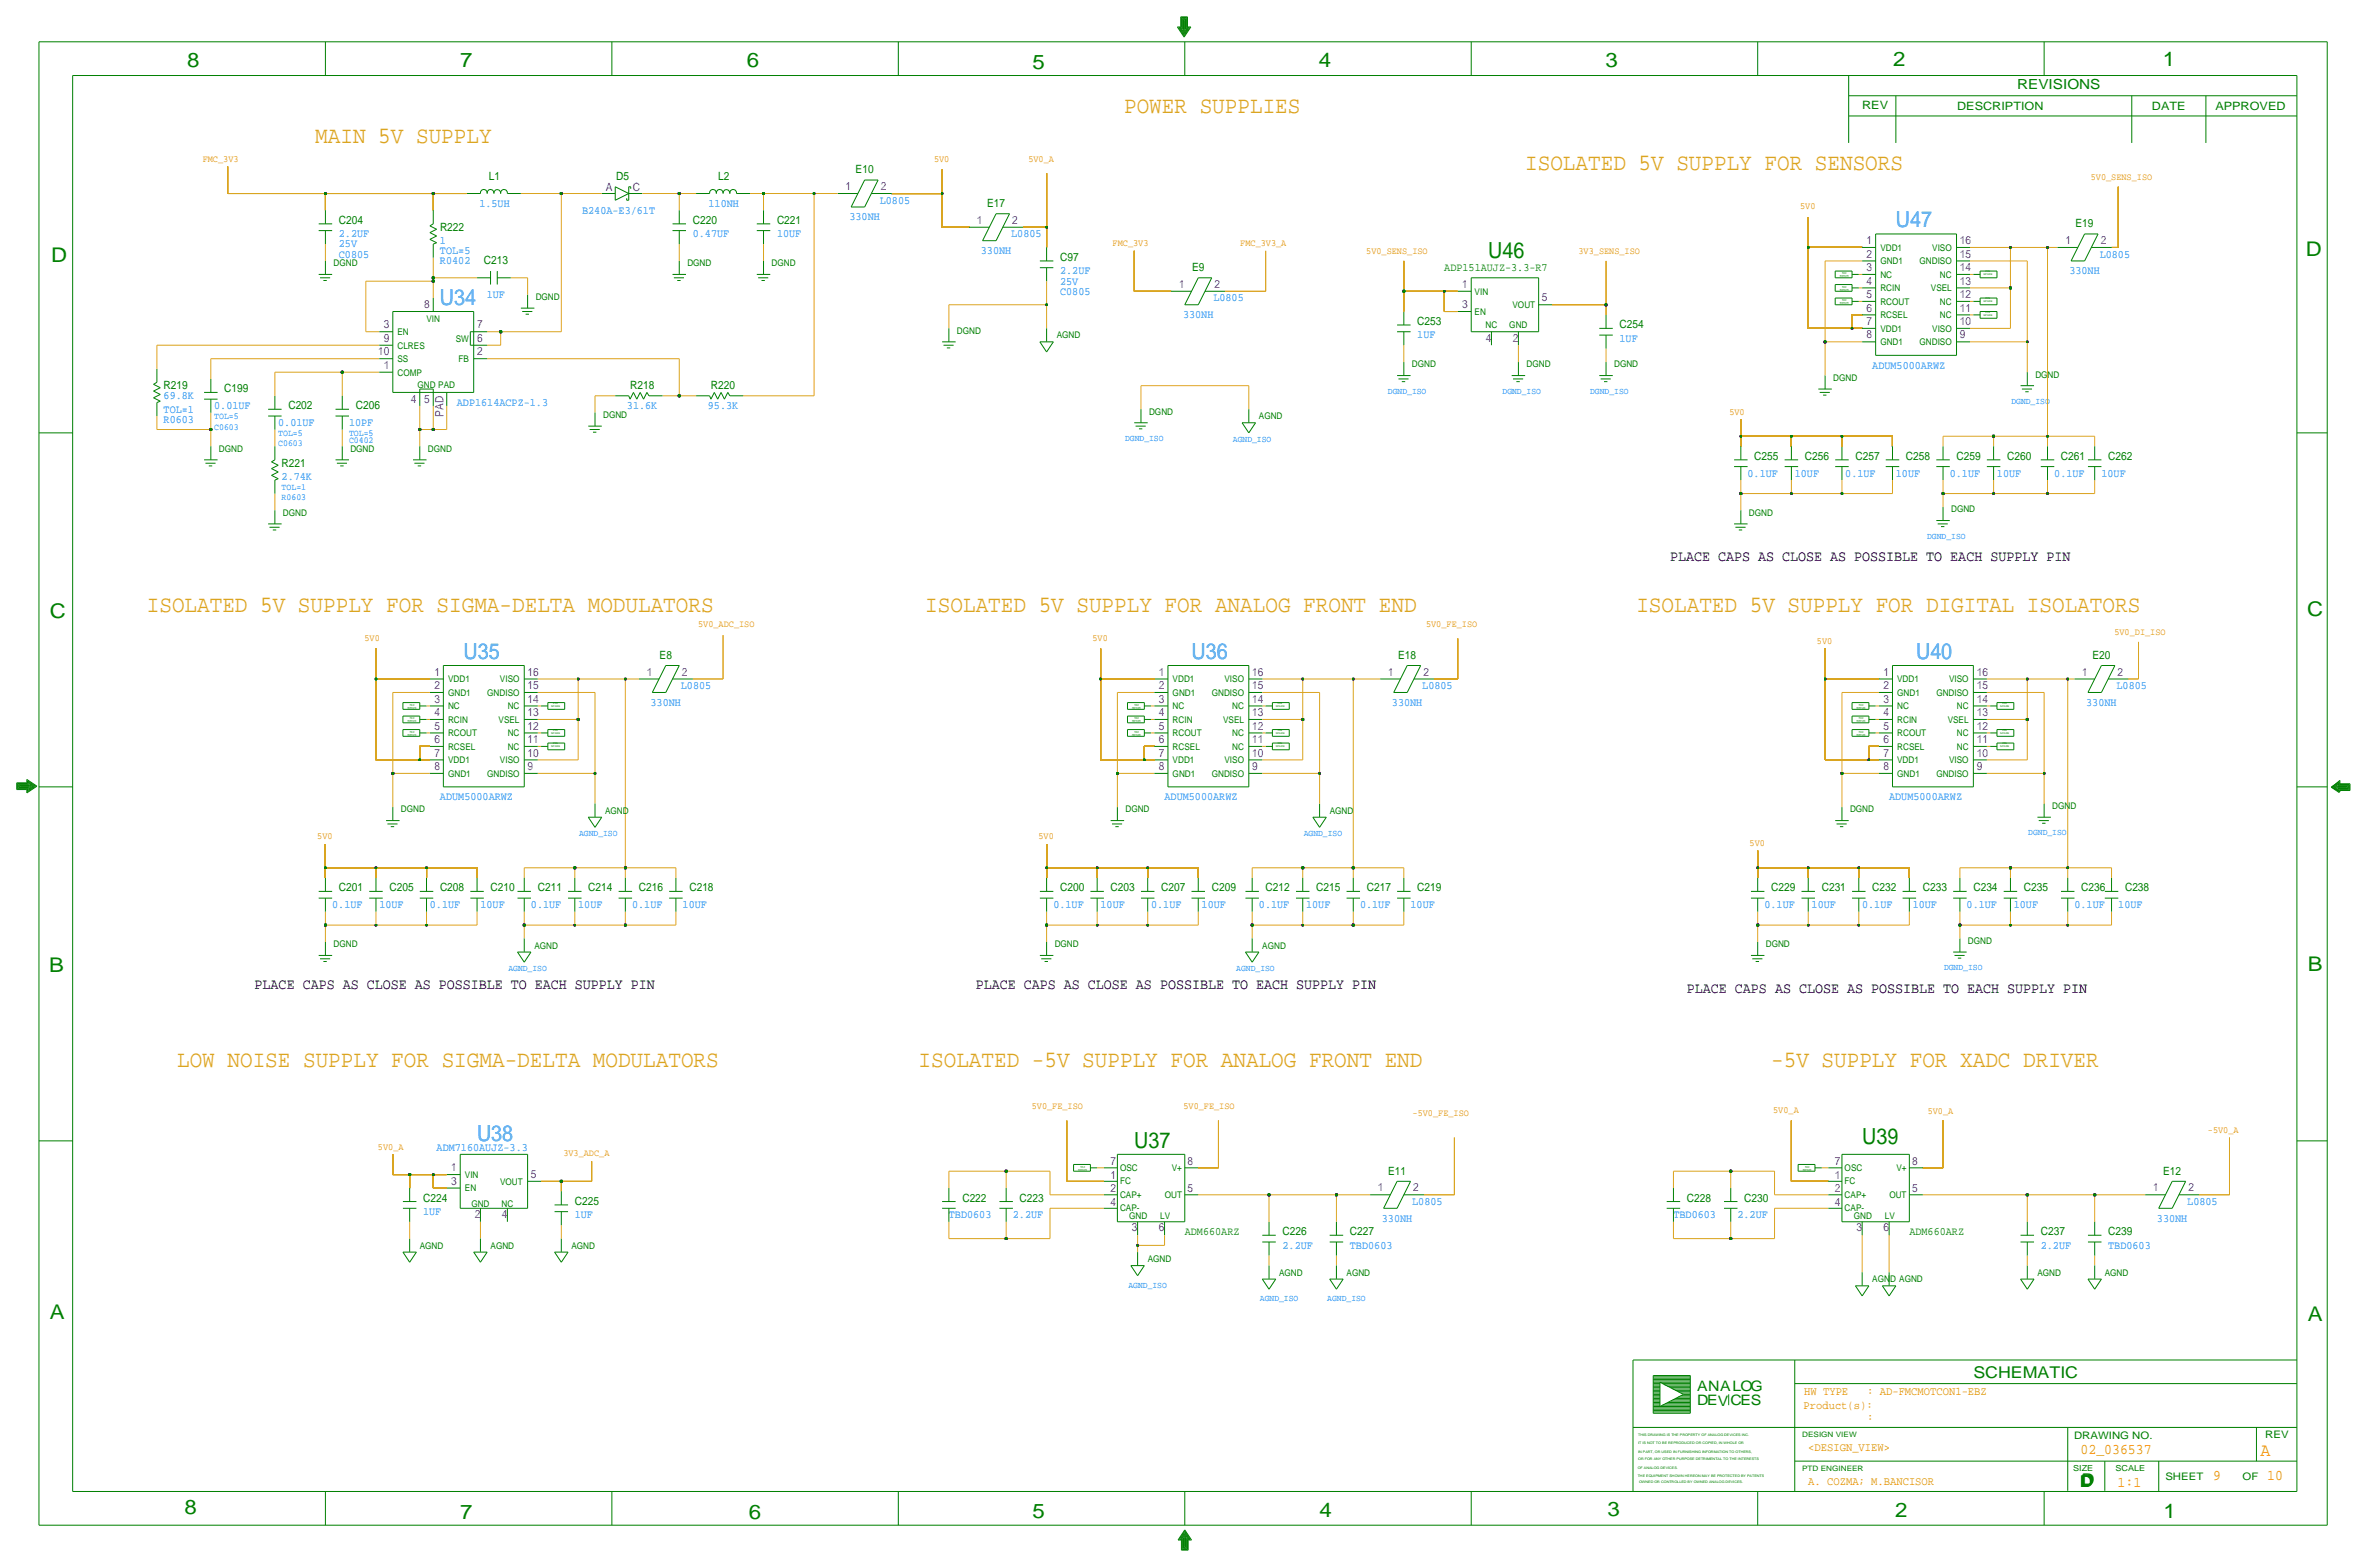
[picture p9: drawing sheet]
<svg xmlns="http://www.w3.org/2000/svg" width="892mm" height="590mm" viewBox="0 0 892 590" stroke-linecap="round" stroke-linejoin="round" font-family="sans-serif">
<defs><g id="words">
<g font-size="8.9">
<text x="423.6" y="42.4">POWER SUPPLIES</text>
<text x="118.8" y="53.8">MAIN 5V SUPPLY</text>
<text x="574.8" y="64">ISOLATED 5V SUPPLY FOR SENSORS</text>
<text x="55.3" y="230.4">ISOLATED 5V SUPPLY FOR SIGMA-DELTA MODULATORS</text>
<text x="348.7" y="230.4">ISOLATED 5V SUPPLY FOR ANALOG FRONT END</text>
<text x="616.7" y="230.4">ISOLATED 5V SUPPLY FOR DIGITAL ISOLATORS</text>
<text x="66.8" y="401.8">LOW NOISE SUPPLY FOR SIGMA-DELTA MODULATORS</text>
<text x="346.2" y="401.8">ISOLATED -5V SUPPLY FOR ANALOG FRONT END</text>
<text x="667.5" y="401.8">-5V SUPPLY FOR XADC DRIVER</text>
</g>
<g font-size="8.3">
<text x="714.5" y="85.6">U47</text>
<text x="560.8" y="97">U46</text>
<text x="165.8" y="114.8">U34</text>
<text x="174.7" y="248.2">U35</text>
<text x="449" y="248.2">U36</text>
<text x="722.1" y="248.2">U40</text>
<text x="179.8" y="429.8">U38</text>
<text x="701.8" y="431">U39</text>
<text x="427.4" y="432.3">U37</text>
</g>
<g font-size="7.6">
<text x="70.6" y="25.4">8</text>
<text x="173.4" y="25.4">7</text>
<text x="281.4" y="25.1">6</text>
<text x="389.1" y="26.2">5</text>
<text x="497" y="25.4">4</text>
<text x="605" y="25.1">3</text>
<text x="713.4" y="24.9">2</text>
<text x="815" y="24.9">1</text>
<text x="19.3" y="98.8">D</text>
<text x="868.9" y="96.5">D</text>
<text x="18.8" y="232.7">C</text>
<text x="869.4" y="232.1">C</text>
<text x="869.6" y="365.8">B</text>
<text x="18.5" y="366">B</text>
<text x="18.8" y="496.8">A</text>
<text x="869.6" y="497.6">A</text>
<text x="69.6" y="570.5">8</text>
<text x="173.4" y="572.3">7</text>
<text x="282.2" y="572.3">6</text>
<text x="389.1" y="571.7">5</text>
<text x="497.3" y="571.5">4</text>
<text x="605.7" y="571.2">3</text>
<text x="714.2" y="571.5">2</text>
<text x="815.3" y="572">1</text>
</g>
<text font-size="7" x="851.9" y="548.4">A</text>
<g font-size="6.1">
<text x="743.7" y="518.9">SCHEMATIC</text>
<text x="783.8" y="560.3">D</text>
<text x="784.3" y="559.8">D</text>
</g>
<g font-size="5.6">
<text x="629.4" y="211.3">PLACE CAPS AS CLOSE AS POSSIBLE TO EACH SUPPLY PIN</text>
<text x="96" y="372.6">PLACE CAPS AS CLOSE AS POSSIBLE TO EACH SUPPLY PIN</text>
<text x="367.7" y="372.6">PLACE CAPS AS CLOSE AS POSSIBLE TO EACH SUPPLY PIN</text>
<text x="635.7" y="373.9">PLACE CAPS AS CLOSE AS POSSIBLE TO EACH SUPPLY PIN</text>
<text x="784" y="547.9">02_036537</text>
<text x="834.1" y="557.5">9</text>
<text x="854.4" y="557.5">10</text>
<text x="798" y="560.1">1:1</text>
</g>
<g font-size="5.4">
<text x="639.5" y="524.2">ANALOG</text>
<text x="639.5" y="529.3">DEV</text>
<text x="652.1" y="529.3">CES</text>
</g>
<text font-size="5.2" x="760.2" y="33.5">REVISIONS</text>
<g font-size="4.4">
<text x="679.9" y="525.5">HW TYPE</text>
<text x="703.6" y="525.5">: AD-FMCMOTCON1-EBZ</text>
<text x="679.7" y="530.9">Product(s):</text>
<text x="703.6" y="535.2">:</text>
<text x="681.4" y="546.6">&lt;DESIGN_VIEW&gt;</text>
<text x="681.4" y="559.3">A. COZMA; M.BANCISOR</text>
</g>
<g font-size="4.3">
<text x="701.8" y="41.1">REV</text>
<text x="737.6" y="41.4">DESCRIPTION</text>
<text x="811" y="41.4">DATE</text>
<text x="834.8" y="41.4">APPROVED</text>
<text x="184.3" y="67.8">L1</text>
<text x="270.6" y="67.8">L2</text>
<text x="180.7" y="78">1.5UH</text>
<text x="267" y="78">110NH</text>
<text x="331.5" y="76.7">L0805</text>
<text x="219.4" y="80.5">B240A-E3/61T</text>
<text x="320.1" y="83.1">330NH</text>
<text x="127.7" y="89.4">2.2UF</text>
<text x="127.7" y="84.3">C204</text>
<text x="165.8" y="86.9">R222</text>
<text x="261.1" y="89.4">0.47UF</text>
<text x="261.1" y="84.3">C220</text>
<text x="292.8" y="89.4">10UF</text>
<text x="292.8" y="84.3">C221</text>
<text x="381.1" y="89.4">L0805</text>
<text x="127.7" y="93.2">25V</text>
<text x="369.6" y="95.8">330NH</text>
<text x="127.7" y="97">C0805</text>
<text x="165.8" y="99.6">R0402</text>
<text x="182.3" y="99.6">C213</text>
<text x="399.5" y="98.3">C97</text>
<text x="791.3" y="97">L0805</text>
<text x="399.5" y="107.2">25V</text>
<text x="399.5" y="103.4">2.2UF</text>
<text x="544.3" y="102.1">ADP151AUJZ-3.3-R7</text>
<text x="779.8" y="103.4">330NH</text>
<text x="183.5" y="112.3">1UF</text>
<text x="399.5" y="111">C0805</text>
<text x="444.4" y="108.5">1</text>
<text x="457.3" y="113.5">L0805</text>
<text x="457.7" y="108.5">2</text>
<text x="445.8" y="119.9">330NH</text>
<text x="144.6" y="123.7">3</text>
<text x="534.1" y="122.4">C253</text>
<text x="610.3" y="123.7">C254</text>
<text x="144.6" y="128.8">9</text>
<text x="534.1" y="127.5">1UF</text>
<text x="179.8" y="133.9">2</text>
<text x="144.6" y="138.9">1</text>
<text x="705.6" y="138.9">ADUM5000ARWZ</text>
<text x="61.7" y="146.6">R219</text>
<text x="84.5" y="147.8">C199</text>
<text x="237.4" y="146.6">R218</text>
<text x="267.9" y="146.6">R220</text>
<text x="61.7" y="150.4">69.8K</text>
<text x="61.7" y="155.4">TOL=1</text>
<text x="80.7" y="154.2">0.01UF</text>
<text x="108.7" y="154.2">C202</text>
<text x="134.1" y="154.2">C206</text>
<text x="154.8" y="151.6">4</text>
<text x="159.9" y="151.6">5</text>
<text x="172.2" y="152.9">ADP1614ACPZ-1.3</text>
<text x="236.3" y="154.2">31.6K</text>
<text x="266.8" y="154.2">95.3K</text>
<text x="61.7" y="159.3">R0603</text>
<text x="104.9" y="160.5">0.01UF</text>
<text x="131.5" y="160.5">10PF</text>
<text x="167.1" y="157" transform="rotate(-90 167.1 157)">PAD</text>
<text x="661.1" y="173.2">C255</text>
<text x="699.2" y="173.2">C257</text>
<text x="718.3" y="173.2">C258</text>
<text x="737.3" y="173.2">C259</text>
<text x="106.1" y="175.8">R221</text>
<text x="676.3" y="179.6">10UF</text>
<text x="695.4" y="179.6">0.1UF</text>
<text x="714.5" y="179.6">10UF</text>
<text x="752.6" y="179.6">10UF</text>
<text x="774.1" y="179.6">0.1UF</text>
<text x="791.9" y="179.6">10UF</text>
<text x="106.1" y="180.8">2.74K</text>
<text x="243.7" y="254.5">1</text>
<text x="257" y="254.5">2</text>
<text x="709.8" y="254.5">1</text>
<text x="744.9" y="254.5">16</text>
<text x="256.6" y="259.6">L0805</text>
<text x="536" y="259.6">L0805</text>
<text x="709.8" y="259.6">2</text>
<text x="744.9" y="259.6">15</text>
<text x="797.6" y="259.6">L0805</text>
<text x="245.2" y="265.9">330NH</text>
<text x="524.6" y="265.9">330NH</text>
<text x="709.8" y="269.8">4</text>
<text x="709.8" y="264.7">3</text>
<text x="744.9" y="269.7">13</text>
<text x="744.9" y="264.7">14</text>
<text x="786.2" y="265.9">330NH</text>
<text x="709.8" y="274.8">5</text>
<text x="744.9" y="274.8">12</text>
<text x="709.8" y="279.9">6</text>
<text x="744.9" y="279.9">11</text>
<text x="709.8" y="285">7</text>
<text x="744.9" y="285">10</text>
<text x="709.8" y="290.1">8</text>
<text x="744.9" y="290.1">9</text>
<text x="165.8" y="301.5">ADUM5000ARWZ</text>
<text x="438.9" y="301.5">ADUM5000ARWZ</text>
<text x="711.9" y="301.5">ADUM5000ARWZ</text>
<text x="165.8" y="335.8">C208</text>
<text x="221.7" y="335.8">C214</text>
<text x="240.7" y="335.8">C216</text>
<text x="259.8" y="335.8">C218</text>
<text x="534.1" y="335.8">C219</text>
<text x="667.5" y="335.8">C229</text>
<text x="686.5" y="335.8">C231</text>
<text x="705.6" y="335.8">C232</text>
<text x="724.6" y="335.8">C233</text>
<text x="743.7" y="335.8">C234</text>
<text x="762.7" y="335.8">C235</text>
<text x="784.3" y="335.8">C236</text>
<text x="800.8" y="335.8">C238</text>
<text x="125.2" y="342.1">0.1UF</text>
<text x="143" y="342.1">10UF</text>
<text x="162" y="342.1">0.1UF</text>
<text x="200.1" y="342.1">0.1UF</text>
<text x="217.9" y="342.1">10UF</text>
<text x="238.2" y="342.1">0.1UF</text>
<text x="397" y="342.1">0.1UF</text>
<text x="414.7" y="342.1">10UF</text>
<text x="433.8" y="342.1">0.1UF</text>
<text x="474.4" y="342.1">0.1UF</text>
<text x="492.2" y="342.1">10UF</text>
<text x="512.5" y="342.1">0.1UF</text>
<text x="664.9" y="342.1">0.1UF</text>
<text x="682.7" y="342.1">10UF</text>
<text x="701.7" y="342.1">0.1UF</text>
<text x="720.8" y="342.1">10UF</text>
<text x="758.9" y="342.1">10UF</text>
<text x="781.8" y="342.1">0.1UF</text>
<text x="798.3" y="342.1">10UF</text>
<text x="164.5" y="433.6">ADM7160AUJZ-3.3</text>
<text x="418.4" y="438.9">7</text>
<text x="418.4" y="444">1</text>
<text x="447.5" y="438.9">8</text>
<text x="815.2" y="442.5">E12</text>
<text x="418.4" y="449.1">2</text>
<text x="447.5" y="449.1">5</text>
<text x="519.3" y="448.8">1</text>
<text x="532.6" y="448.8">2</text>
<text x="811.4" y="448.8">1</text>
<text x="824.7" y="448.8">2</text>
<text x="362.7" y="452.6">C222</text>
<text x="384.3" y="452.6">C223</text>
<text x="418.4" y="454.1">4</text>
<text x="532.2" y="453.9">L0805</text>
<text x="824.3" y="453.9">L0805</text>
<text x="159.5" y="457.7">1UF</text>
<text x="216.6" y="459">1UF</text>
<text x="357.6" y="459">TBD0603</text>
<text x="381.7" y="459">2.2UF</text>
<text x="520.8" y="460.2">330NH</text>
<text x="654.8" y="459">2.2UF</text>
<text x="812.9" y="460.2">330NH</text>
<text x="426.6" y="463.8">3</text>
<text x="436.7" y="463.8">6</text>
<text x="446.5" y="465.3">ADM660ARZ</text>
<text x="483.3" y="465.3">C226</text>
<text x="508.7" y="465.3">C227</text>
<text x="794.5" y="465.3">C239</text>
<text x="483.3" y="470.4">2.2UF</text>
<text x="508.7" y="470.4">TBD0603</text>
<text x="769.1" y="470.4">2.2UF</text>
</g>
<g font-size="4.3" fill="#008000">
<text x="322.4" y="65.3">E10</text>
<text x="232.2" y="67.8">D5</text>
<text x="372" y="78">E17</text>
<text x="782.2" y="85.6">E19</text>
<text x="449.2" y="102.1">E9</text>
<text x="680.2" y="173.2">C256</text>
<text x="756.4" y="173.2">C260</text>
<text x="776.7" y="173.2">C261</text>
<text x="794.5" y="173.2">C262</text>
<text x="248.6" y="248.2">E8</text>
<text x="526.9" y="248.2">E18</text>
<text x="788.5" y="248.2">E20</text>
<text x="127.7" y="335.8">C201</text>
<text x="146.8" y="335.8">C205</text>
<text x="184.9" y="335.8">C210</text>
<text x="202.6" y="335.8">C211</text>
<text x="399.5" y="335.8">C200</text>
<text x="418.5" y="335.8">C203</text>
<text x="437.6" y="335.8">C207</text>
<text x="456.6" y="335.8">C209</text>
<text x="477" y="335.8">C212</text>
<text x="496" y="335.8">C215</text>
<text x="515.1" y="335.8">C217</text>
<text x="523.1" y="442.5">E11</text>
<text x="159.5" y="452.6">C224</text>
<text x="216.6" y="453.9">C225</text>
<text x="635.7" y="452.6">C228</text>
<text x="657.3" y="452.6">C230</text>
<text x="719.5" y="465.3">ADM660ARZ</text>
<text x="769.1" y="465.3">C237</text>
</g>
<g font-size="4.3" fill="#9400d3">
<text x="228.3" y="71.9">A</text>
<text x="238.5" y="71.9">C</text>
<text x="318.6" y="71.6">1</text>
<text x="331.9" y="71.6">2</text>
<text x="368.2" y="84.3">1</text>
<text x="381.5" y="84.3">2</text>
<text x="703.4" y="91.9">1</text>
<text x="738.6" y="91.9">16</text>
<text x="778.4" y="91.9">1</text>
<text x="791.7" y="91.9">2</text>
<text x="703.4" y="97">2</text>
<text x="738.6" y="97">15</text>
<text x="703.4" y="107.2">4</text>
<text x="703.4" y="102.1">3</text>
<text x="738.6" y="107.2">13</text>
<text x="738.6" y="102.1">14</text>
<text x="551" y="108.5">1</text>
<text x="581.1" y="113.5">5</text>
<text x="703.4" y="112.3">5</text>
<text x="738.6" y="112.3">12</text>
<text x="159.9" y="116.1">8</text>
<text x="551" y="116.1">3</text>
<text x="703.4" y="117.3">6</text>
<text x="738.6" y="117.4">11</text>
<text x="179.8" y="123.7">7</text>
<text x="703.4" y="122.4">7</text>
<text x="738.6" y="122.4">10</text>
<text x="179.8" y="128.8">6</text>
<text x="559.9" y="128.8">4</text>
<text x="570.1" y="128.8">2</text>
<text x="703.4" y="127.5">8</text>
<text x="738.6" y="127.5">9</text>
<text x="142.5" y="133.9">10</text>
<text x="163.7" y="254.5">1</text>
<text x="198.8" y="254.5">16</text>
<text x="436.7" y="254.5">1</text>
<text x="471.9" y="254.5">16</text>
<text x="523.1" y="254.5">1</text>
<text x="536.4" y="254.5">2</text>
<text x="784.7" y="254.5">1</text>
<text x="798" y="254.5">2</text>
<text x="163.7" y="259.6">2</text>
<text x="198.8" y="259.6">15</text>
<text x="436.7" y="259.6">2</text>
<text x="471.9" y="259.6">15</text>
<text x="163.7" y="269.8">4</text>
<text x="163.7" y="264.7">3</text>
<text x="198.8" y="269.8">13</text>
<text x="198.8" y="264.7">14</text>
<text x="436.7" y="269.7">4</text>
<text x="436.7" y="264.7">3</text>
<text x="471.9" y="269.7">13</text>
<text x="471.9" y="264.7">14</text>
<text x="163.7" y="274.8">5</text>
<text x="198.8" y="274.8">12</text>
<text x="436.7" y="274.8">5</text>
<text x="471.9" y="274.8">12</text>
<text x="163.7" y="279.9">6</text>
<text x="198.8" y="279.9">11</text>
<text x="436.7" y="279.9">6</text>
<text x="471.9" y="279.9">11</text>
<text x="163.7" y="285">7</text>
<text x="198.8" y="285">10</text>
<text x="436.7" y="285">7</text>
<text x="471.9" y="285">10</text>
<text x="163.7" y="290.1">8</text>
<text x="198.8" y="290.1">9</text>
<text x="436.7" y="290.1">8</text>
<text x="471.9" y="290.1">9</text>
<text x="170" y="441.2">1</text>
<text x="200.1" y="443.7">5</text>
<text x="691.5" y="438.9">7</text>
<text x="720.5" y="438.9">8</text>
<text x="170" y="446.3">3</text>
<text x="691.5" y="444">1</text>
<text x="691.5" y="449.1">2</text>
<text x="720.5" y="449.1">5</text>
<text x="691.5" y="454.2">4</text>
<text x="178.9" y="459">2</text>
<text x="189.1" y="459">4</text>
<text x="699.6" y="463.8">3</text>
<text x="709.8" y="463.8">6</text>
</g>
<g font-size="4.3" fill="#0080ff">
<text x="165.8" y="91.9">1</text>
<text x="165.8" y="95.8">TOL=5</text>
<text x="610.3" y="128.8">1UF</text>
<text x="658.6" y="179.6">0.1UF</text>
<text x="734.8" y="179.6">0.1UF</text>
<text x="181" y="342.1">10UF</text>
<text x="257.2" y="342.1">10UF</text>
<text x="452.8" y="342.1">10UF</text>
<text x="531.6" y="342.1">10UF</text>
<text x="741.1" y="342.1">0.1UF</text>
<text x="630.6" y="459">TBD0603</text>
<text x="794.5" y="470.4">TBD0603</text>
</g>
<g font-size="3.9">
<text x="781.6" y="542.1">DRAWING NO.</text>
<text x="853.6" y="541.8">REV</text>
<text x="816" y="557.4">SHEET</text>
<text x="845.1" y="557.5">OF</text>
</g>
<g font-size="3.6">
<text x="76.4" y="61">FMC_3V3</text>
<text x="352" y="61">5V0</text>
<text x="387.6" y="61">5V0_A</text>
<text x="787.9" y="67.9">5V0_SENS_ISO</text>
<text x="678.4" y="78.7">5V0</text>
<text x="419.3" y="92.7">FMC_3V3</text>
<text x="467.4" y="92.8">FMC_3V3_A</text>
<text x="514.9" y="95.8">5V0_SENS_ISO</text>
<text x="651.7" y="156.2">5V0</text>
<text x="263.1" y="236.2">5V0_ADC_ISO</text>
<text x="537.4" y="236.2">5V0_FE_ISO</text>
<text x="796.8" y="239.3">5V0_DI_ISO</text>
<text x="411.7" y="241.3">5V0</text>
<text x="142.4" y="433.1">5V0_A</text>
<text x="212.3" y="435.6">3V3_ADC_A</text>
</g>
<g font-size="3.6" fill="#ff8c00">
<text x="594.9" y="95.8">3V3_SENS_ISO</text>
<text x="137.4" y="241.3">5V0</text>
<text x="684.7" y="242.6">5V0</text>
<text x="119.6" y="316.2">5V0</text>
<text x="391.4" y="316.2">5V0</text>
<text x="659.3" y="318.8">5V0</text>
<text x="388.8" y="417.8">5V0_FE_ISO</text>
<text x="446" y="417.8">5V0_FE_ISO</text>
<text x="668.2" y="419.1">5V0_A</text>
<text x="726.4" y="419.7">5V0_A</text>
<text x="532.3" y="420.4">-5V0_FE_ISO</text>
<text x="832.1" y="426.7">-5V0_A</text>
</g>
<g font-size="3.5">
<text x="708.6" y="94.5">VDD1</text>
<text x="728.2" y="94.5">VISO</text>
<text x="125.7" y="100.3">DGND</text>
<text x="259" y="100.3">DGND</text>
<text x="290.8" y="100.3">DGND</text>
<text x="708.6" y="99.6">GND1</text>
<text x="723.4" y="99.6">GNDISO</text>
<text x="708.6" y="104.6">NC</text>
<text x="731.1" y="104.6">NC</text>
<text x="201.9" y="113">DGND</text>
<text x="555.7" y="111">VIN</text>
<text x="708.6" y="109.7">RCIN</text>
<text x="727.6" y="109.7">VSEL</text>
<text x="555.7" y="118.6">EN</text>
<text x="570" y="116.1">VOUT</text>
<text x="708.6" y="119.9">RCSEL</text>
<text x="708.6" y="114.8">RCOUT</text>
<text x="731.1" y="114.8">NC</text>
<text x="731.1" y="119.9">NC</text>
<text x="160.7" y="121.2">VIN</text>
<text x="360.6" y="125.7">DGND</text>
<text x="559.8" y="123.7">NC</text>
<text x="568.8" y="123.7">GND</text>
<text x="708.6" y="125">VDD1</text>
<text x="728.2" y="125">VISO</text>
<text x="149.8" y="131.3">CLRES</text>
<text x="149.8" y="126.2">EN</text>
<text x="171.8" y="128.8">SW</text>
<text x="398.2" y="127.5">AGND</text>
<text x="708.6" y="130.1">GND1</text>
<text x="723.4" y="130.1">GNDISO</text>
<text x="149.8" y="136.4">SS</text>
<text x="172.8" y="136.4">FB</text>
<text x="149.8" y="141.5">COMP</text>
<text x="532.1" y="138.4">DGND</text>
<text x="575.3" y="138.4">DGND</text>
<text x="608.3" y="138.4">DGND</text>
<text x="690.8" y="143.5">DGND</text>
<text x="767" y="142.2">DGND</text>
<text x="157.3" y="146">GND PAD</text>
<text x="80.7" y="161.8">C0603</text>
<text x="80.7" y="158">TOL=5</text>
<text x="227.3" y="157.5">DGND</text>
<text x="433" y="156.2">DGND</text>
<text x="474.4" y="158">AGND</text>
<text x="104.9" y="164.3">TOL=5</text>
<text x="131.5" y="166.9">C0402</text>
<text x="131.5" y="164.3">TOL=5</text>
<text x="82.5" y="170.2">DGND</text>
<text x="104.9" y="168.1">C0603</text>
<text x="132" y="170.2">DGND</text>
<text x="161.2" y="170.2">DGND</text>
<text x="106.1" y="184.7">TOL=1</text>
<text x="106.1" y="188.5">R0603</text>
<text x="106.6" y="194.3">DGND</text>
<text x="659.1" y="194.3">DGND</text>
<text x="735.3" y="193">DGND</text>
<text x="168.9" y="257">VDD1</text>
<text x="188.4" y="257">VISO</text>
<text x="441.9" y="257">VDD1</text>
<text x="461.5" y="257">VISO</text>
<text x="715" y="257">VDD1</text>
<text x="734.5" y="257">VISO</text>
<text x="168.9" y="262.1">GND1</text>
<text x="183.6" y="262.1">GNDISO</text>
<text x="441.9" y="262.1">GND1</text>
<text x="456.7" y="262.1">GNDISO</text>
<text x="715" y="262.1">GND1</text>
<text x="729.7" y="262.1">GNDISO</text>
<text x="168.9" y="267.2">NC</text>
<text x="191.3" y="267.2">NC</text>
<text x="441.9" y="267.2">NC</text>
<text x="464.4" y="267.2">NC</text>
<text x="715" y="267.2">NC</text>
<text x="737.4" y="267.2">NC</text>
<text x="168.9" y="272.3">RCIN</text>
<text x="187.9" y="272.3">VSEL</text>
<text x="441.9" y="272.3">RCIN</text>
<text x="460.9" y="272.3">VSEL</text>
<text x="715" y="272.3">RCIN</text>
<text x="734" y="272.3">VSEL</text>
<text x="168.9" y="277.4">RCOUT</text>
<text x="191.3" y="277.4">NC</text>
<text x="441.9" y="277.4">RCOUT</text>
<text x="464.4" y="277.4">NC</text>
<text x="715" y="277.4">RCOUT</text>
<text x="737.4" y="277.4">NC</text>
<text x="168.9" y="287.5">VDD1</text>
<text x="168.9" y="282.5">RCSEL</text>
<text x="188.4" y="287.5">VISO</text>
<text x="191.3" y="282.5">NC</text>
<text x="441.9" y="287.5">VDD1</text>
<text x="441.9" y="282.5">RCSEL</text>
<text x="461.5" y="287.5">VISO</text>
<text x="464.4" y="282.5">NC</text>
<text x="715" y="287.5">VDD1</text>
<text x="715" y="282.5">RCSEL</text>
<text x="734.5" y="287.5">VISO</text>
<text x="737.4" y="282.5">NC</text>
<text x="168.9" y="292.6">GND1</text>
<text x="183.6" y="292.6">GNDISO</text>
<text x="441.9" y="292.6">GND1</text>
<text x="456.7" y="292.6">GNDISO</text>
<text x="715" y="292.6">GND1</text>
<text x="729.7" y="292.6">GNDISO</text>
<text x="773.4" y="304.8">DGND</text>
<text x="151.1" y="306.1">DGND</text>
<text x="228" y="306.6">AGND</text>
<text x="424.1" y="306.1">DGND</text>
<text x="501.1" y="306.6">AGND</text>
<text x="697.2" y="306.1">DGND</text>
<text x="125.7" y="356.9">DGND</text>
<text x="201.4" y="357.4">AGND</text>
<text x="397.5" y="356.9">DGND</text>
<text x="475.7" y="357.4">AGND</text>
<text x="665.4" y="356.9">DGND</text>
<text x="741.6" y="355.6">DGND</text>
<text x="422.1" y="440.9">OSC</text>
<text x="441.6" y="440.9">V+</text>
<text x="695.1" y="440.9">OSC</text>
<text x="714.7" y="440.9">V+</text>
<text x="422.1" y="446">FC</text>
<text x="695.1" y="446">FC</text>
<text x="189" y="454.7">NC</text>
<text x="422.1" y="451.1">CAP+</text>
<text x="439" y="451.1">OUT</text>
<text x="695.1" y="451.1">CAP+</text>
<text x="712" y="451.1">OUT</text>
<text x="422.1" y="456.2">CAP-</text>
<text x="425.5" y="459.2">GND</text>
<text x="437.2" y="459.2">LV</text>
<text x="695.1" y="456.2">CAP-</text>
<text x="698.6" y="459.2">GND</text>
<text x="710.3" y="459.2">LV</text>
<text x="158.2" y="470.4">AGND</text>
<text x="184.9" y="470.4">AGND</text>
<text x="215.3" y="470.4">AGND</text>
<text x="432.5" y="475.5">AGND</text>
<text x="482" y="480.6">AGND</text>
<text x="507.4" y="480.6">AGND</text>
<text x="705.6" y="483.1">AGND AGND</text>
<text x="767.8" y="480.6">AGND</text>
<text x="793.2" y="480.6">AGND</text>
</g>
<g font-size="3.5" fill="#008000">
<text x="175.2" y="443.7">VIN</text>
<text x="175.2" y="448.8">EN</text>
<text x="188.5" y="446.3">VOUT</text>
<text x="177.6" y="454.7">GND</text>
</g>
<g font-size="3.4">
<text x="523.1" y="148.3">DGND_ISO</text>
<text x="566.2" y="148.3">DGND_ISO</text>
<text x="599.3" y="148.3">DGND_ISO</text>
<text x="758" y="152.1">DGND_ISO</text>
<text x="424" y="166.1">DGND_ISO</text>
<text x="464.6" y="166.4">AGND_ISO</text>
<text x="726.3" y="202.9">DGND_ISO</text>
<text x="218.3" y="315">AGND_ISO</text>
<text x="491.3" y="315">AGND_ISO</text>
<text x="764.4" y="314.7">DGND_ISO</text>
<text x="191.6" y="365.8">AGND_ISO</text>
<text x="465.9" y="365.8">AGND_ISO</text>
<text x="732.6" y="365.5">DGND_ISO</text>
<text x="425.3" y="485.1">AGND_ISO</text>
<text x="474.8" y="490.2">AGND_ISO</text>
<text x="500.2" y="490.2">AGND_ISO</text>
</g>
<g font-size="3.1">
<text x="781.3" y="554">SIZE</text>
<text x="797.3" y="554">SCALE</text>
</g>
<g font-size="2.8">
<text x="679.1" y="541.3">DESIGN VIEW</text>
<text x="679.1" y="554">PTD ENGINEER</text>
</g>
<g font-size="1.3">
<text x="617.3" y="541.1">THIS DRAWING IS THE PROPERTY OF ANALOG DEVICES INC.</text>
<text x="617.3" y="543.9">IT IS NOT TO BE REPRODUCED OR COPIED, IN WHOLE OR</text>
<text x="617.3" y="547.2">IN PART, OR USED IN FURNISHING INFORMATION TO OTHERS,</text>
<text x="617.3" y="550">OR FOR ANY OTHER PURPOSE DETRIMENTAL TO THE INTERESTS</text>
<text x="617.2" y="553.2">OF ANALOG DEVICES.</text>
<text x="617.2" y="556.3">THE EQUIPMENT SHOWN HEREON MAY BE PROTECTED BY PATENTS</text>
<text x="617.7" y="558.8">OWNED OR CONTROLLED BY OWNED ANALOG DEVICES.</text>
</g>
<g font-size=".9">
<text x="695.9" y="102.6" transform="rotate(-180 695.9 102.6)">PIN</text>
<text x="695.9" y="107.7" transform="rotate(-180 695.9 107.7)">PIN</text>
<text x="696.7" y="103.6" transform="rotate(-180 696.7 103.6)">SPARE</text>
<text x="747.5" y="103.6">SPARE</text>
<text x="748.2" y="102.6">PIN</text>
<text x="695.9" y="112.8" transform="rotate(-180 695.9 112.8)">PIN</text>
<text x="696.7" y="113.8" transform="rotate(-180 696.7 113.8)">SPARE</text>
<text x="696.7" y="108.7" transform="rotate(-180 696.7 108.7)">SPARE</text>
<text x="747.5" y="113.8">SPARE</text>
<text x="748.2" y="112.8">PIN</text>
<text x="747.5" y="118.9">SPARE</text>
<text x="748.2" y="117.9">PIN</text>
<text x="207.7" y="266.2">SPARE</text>
<text x="208.5" y="265.2">PIN</text>
<text x="429.2" y="265.2" transform="rotate(-180 429.2 265.2)">PIN</text>
<text x="430" y="266.2" transform="rotate(-180 430 266.2)">SPARE</text>
<text x="481.5" y="265.2">PIN</text>
<text x="702.3" y="265.2" transform="rotate(-180 702.3 265.2)">PIN</text>
<text x="703" y="266.2" transform="rotate(-180 703 266.2)">SPARE</text>
<text x="753.8" y="266.2">SPARE</text>
<text x="754.6" y="265.2">PIN</text>
<text x="208.5" y="275.3">PIN</text>
<text x="429.2" y="270.3" transform="rotate(-180 429.2 270.3)">PIN</text>
<text x="429.2" y="275.3" transform="rotate(-180 429.2 275.3)">PIN</text>
<text x="430" y="271.3" transform="rotate(-180 430 271.3)">SPARE</text>
<text x="481.5" y="275.3">PIN</text>
<text x="702.3" y="275.3" transform="rotate(-180 702.3 275.3)">PIN</text>
<text x="702.3" y="270.3" transform="rotate(-180 702.3 270.3)">PIN</text>
<text x="703" y="271.3" transform="rotate(-180 703 271.3)">SPARE</text>
<text x="754.6" y="275.3">PIN</text>
<text x="207.7" y="281.4">SPARE</text>
<text x="207.7" y="276.4">SPARE</text>
<text x="208.5" y="280.4">PIN</text>
<text x="430" y="276.4" transform="rotate(-180 430 276.4)">SPARE</text>
<text x="481.5" y="280.4">PIN</text>
<text x="703" y="276.4" transform="rotate(-180 703 276.4)">SPARE</text>
<text x="753.8" y="276.4">SPARE</text>
<text x="753.8" y="281.4">SPARE</text>
<text x="754.6" y="280.4">PIN</text>
<text x="408.9" y="439.2" transform="rotate(-180 408.9 439.2)">PIN</text>
<text x="409.7" y="440.2" transform="rotate(-180 409.7 440.2)">SPARE</text>
<text x="681.9" y="439.2" transform="rotate(-180 681.9 439.2)">PIN</text>
<text x="682.7" y="440.2" transform="rotate(-180 682.7 440.2)">SPARE</text>
</g>
<g font-size=".9" fill="#008000">
<text x="156.2" y="265.2" transform="rotate(-180 156.2 265.2)">PIN</text>
<text x="156.9" y="266.2" transform="rotate(-180 156.9 266.2)">SPARE</text>
<text x="480.8" y="266.2">SPARE</text>
<text x="156.2" y="275.3" transform="rotate(-180 156.2 275.3)">PIN</text>
<text x="156.2" y="270.3" transform="rotate(-180 156.2 270.3)">PIN</text>
<text x="156.9" y="271.3" transform="rotate(-180 156.9 271.3)">SPARE</text>
<text x="156.9" y="276.4" transform="rotate(-180 156.9 276.4)">SPARE</text>
<text x="480.8" y="281.4">SPARE</text>
<text x="480.8" y="276.4">SPARE</text>
</g>
</g></defs>
<!-- layer: Print Layer -->
<g fill="none" stroke="#000" stroke-width=".38">
<path d="M14.7 15.7v558.8zM14.7 15.7h862.3zM122.6 15.7v12.7zM230.6 15.7v12.7zM338.5 15.7v12.7zM443.7 10.2h1.3zM443.7 10.2l2.5 3.8zM444.2 10.4h1zM444.2 10.4l2 3.1zM444.7 10.7h.8zM444.7 10.7l1.5 2.3zM445 6.3v3.9z"/>
<path d="M445 6.3h2.5zM445.2 6.6v3.8zM445.2 6.6h2zM445.2 10.9h.5zM445.2 10.9l1 1.5zM445.5 6.9v3.8zM445.5 6.9h1.5zM445.7 11.2h.3zM445.7 7.1v3.8zM445.7 7.1h1zM445.7 11.2l.5 .7zM446 7.4v3.8z"/>
<path d="M446 7.4h.5zM446.2 7.6v4.1zM446.5 11.2h.2zM446.5 7.4v3.8zM446.5 15.7v12.7zM446.7 10.9h.5zM446.7 11.2l-.5 .7zM446.7 7.1v3.8zM447 10.7h.8zM447 6.9v3.8zM447.2 10.4h1.1zM447.2 6.6v3.8z"/>
<path d="M447.2 10.9l-1 1.5zM447.5 10.2h1.3zM447.5 6.4v3.8zM447.8 10.7l-1.6 2.3zM448.3 10.4l-2.1 3.1zM448.8 10.2l-2.6 3.8zM554.4 15.7v12.7zM662.4 15.7v12.7zM770.3 15.7v12.7zM877 15.7v558.8zM27.4 28.4v533.4zM27.4 28.4h838.2z"/>
<path d="M696.7 36.1h168.9zM696.7 28.4v25.4zM714.5 36.1v17.7zM803.4 36.1v17.7zM831.3 36.1v17.7zM865.6 28.4v533.4zM696.7 43.7h168.9zM85.8 62.7v10.2zM85.8 72.9h36.8zM122.6 79.2v5.1zM122.6 72.9v6.3zM122.6 72.9h40.7z"/>
<path d="M163.3 79.2v5.1zM163.3 72.9v6.3zM163.3 72.9h12.7zM176 72.9h5.1zM181.1 72.9a1.27 1.27 0 0 1 1.2-1.5 1.27 1.27 0 0 1 1.2 1.5M186.1 72.8a1.26 1.26 0 0 0-1.3-1.4 1.26 1.26 0 0 0-1.2 1.5M186.1 72.9a1.26 1.26 0 0 1 1.3-1.5 1.26 1.26 0 0 1 1.2 1.5M191.2 72.9a1.27 1.27 0 0 0-1.3-1.5 1.27 1.27 0 0 0-1.2 1.5M191.2 72.9h5.1zM196.3 72.9h15.2zM211.5 72.9h15.3zM211.5 72.9v52.1z"/>
<path d="M226.8 72.9h5.1zM231.9 70.4l5 2.5zM231.9 70.4v5zM231.9 75.4l5-2.5zM236.2 75.4h.7zM236.2 74.7v.7zM236.9 70.4h.8zM236.9 70.4v5zM236.9 72.9h5.1zM237.7 70.4v.7zM242 72.9h14zM256 79.2v5.1z"/>
<path d="M256 72.9v6.3zM256 72.9h6.3zM262.3 72.9h5.1zM272.4 72.8a1.26 1.26 0 0 0-1.2-1.4 1.26 1.26 0 0 0-1.2 1.5 1.29 1.29 0 0 0-1.3-1.5 1.29 1.29 0 0 0-1.3 1.5M272.5 72.9a1.26 1.26 0 0 1 1.2-1.5 1.26 1.26 0 0 1 1.3 1.5 1.29 1.29 0 0 1 1.3-1.5 1.29 1.29 0 0 1 1.2 1.5M277.6 72.9h5.1zM282.7 72.9h5zM287.7 79.2v5.1zM287.7 72.9h19.1zM287.7 72.9v6.3zM306.8 72.9h8.9zM306.8 72.9v76.2z"/>
<path d="M315.7 72.9h7.6zM320.8 78h5zM325.8 67.8l-5 10.2zM325.8 67.8h5.1zM328.4 72.9h7.6zM330.9 67.8l-5.1 10.2zM336 72.9h19zM355 64v8.9zM355 72.9v12.7zM394.4 65.3v20.3zM798.3 70.4v22.8zM120.1 84.3h5.1z"/>
<path d="M120.1 86.9h5.1zM122.6 98.3v5.1zM122.6 86.9v5zM122.6 91.9v6.4zM162 85.1l1.3-.8zM162 85.1l2.5 1.3zM162 87.6l2.5-1.2zM162 87.6l2.5 1.3zM162 90.2l2.5-1.3zM162 90.2l2.5 1.2zM163.3 91.9v5.1zM163.3 91.9l1.2-.5z"/>
<path d="M163.3 97v7.6zM253.4 84.3h5.1zM253.4 86.9h5.1zM256 98.3v5.1zM256 86.9v5zM256 91.9v6.4zM285.2 84.3h5.1zM285.2 86.9h5.1zM287.7 98.3v5.1zM287.7 86.9v5zM287.7 91.9v6.4zM355 85.6h10.2z"/>
<path d="M365.2 85.6h7.6zM370.3 90.7h5.1zM375.4 80.5l-5.1 10.2zM375.4 80.5h5zM377.9 85.6h7.6zM380.4 80.5l-5 10.2zM385.5 85.6h8.9zM391.9 98.3h5.1zM394.4 85.6v7.6zM394.4 93.2v5.1zM427.4 94.5v15.2zM477 94.5v15.2z"/>
<path d="M529 98.3v11.4zM605.2 98.3v16.5zM681.4 93.2h20.4zM681.4 81.8v11.4zM681.4 93.2v30.5zM687.8 98.3h14zM687.8 98.3v30.5zM701.8 98.3h5zM701.8 93.2h5zM706.8 88.1h30.5zM706.8 88.1v45.8zM737.3 93.2h5.1z"/>
<path d="M737.3 98.3h5.1zM737.3 88.1v45.8zM742.4 93.2h15.2zM742.4 98.3h21.6zM757.6 93.2h14zM757.6 93.2v15.3zM764 98.3v30.5zM771.6 93.2h3.8zM771.6 93.2v71.1zM775.4 93.2h7.6zM780.5 98.3h5.1zM785.6 88.1l-5.1 10.2z"/>
<path d="M785.6 88.1h5.1zM788.1 93.2h7.6zM790.7 88.1l-5.1 10.2zM795.7 93.2h2.6zM120.1 103.4h5.1zM120.6 104.6h3.8zM121.9 105.7h1.2zM137.9 105.9h25.4zM137.9 105.9v19.1zM148 117.3h30.5zM148 117.3v30.5zM163.3 104.6h16.5z"/>
<path d="M163.3 112.3v5zM163.3 104.6v1.3zM163.3 105.9v6.4zM178.5 117.3v30.5zM179.8 104.6h5.1zM184.9 102.1v5.1zM187.4 104.6h5.1zM187.4 102.1v5.1zM192.5 104.6h6.3zM196.3 116.1h5.1zM196.8 117.3h3.8zM198.1 118.4h1.2z"/>
<path d="M198.8 111v5.1zM198.8 104.6v6.4zM253.4 103.4h5.1zM253.9 104.6h3.9zM255.2 105.7h1.3zM285.2 103.4h5.1zM285.7 104.6h3.8zM287 105.7h1.2zM357.6 114.8h36.8zM357.6 114.8v8.9zM391.9 100.8h5.1zM394.4 105.9v8.9z"/>
<path d="M394.4 114.8v8.9zM394.4 100.8v5.1zM427.4 109.7h14zM441.4 109.7h7.6zM446.5 114.8h5.1zM451.6 104.6l-5.1 10.2zM451.6 104.6h5zM454.1 109.7h7.6zM456.6 104.6l-5 10.2zM461.7 109.7h15.3zM529 109.7v7.6zM529 117.3v5.1z"/>
<path d="M529 109.7h15.3zM544.3 109.7h5.1zM544.3 117.3h5.1zM544.3 109.7v7.6zM549.4 117.3h5zM549.4 109.7h5zM554.4 104.6h25.4zM554.4 104.6v20.4zM579.8 104.6v20.4zM579.8 114.8h5.1zM584.9 114.8h20.3zM605.2 114.8v3.8z"/>
<path d="M605.2 118.6v5.1zM691.6 112.3h6.3zM691.6 114.8h6.3zM691.6 112.3v2.5zM691.6 102.1h6.3zM691.6 104.6h6.3zM691.6 102.1v2.5zM691.6 107.2h6.3zM691.6 109.7h6.3zM691.6 107.2v2.5zM697.9 118.6h3.9zM697.9 118.6v5.1z"/>
<path d="M697.9 112.3v2.5zM697.9 102.1v2.5zM697.9 107.2v2.5zM697.9 113.5h2.6zM697.9 103.4h2.6zM697.9 108.5h2.6zM700.5 113.5h1.3zM700.5 103.4h1.3zM700.5 108.5h1.3zM701.8 118.6h5zM701.8 113.5h5zM701.8 108.5h5z"/>
<path d="M701.8 103.4h5zM737.3 103.4h5.1zM737.3 108.5h5.1zM737.3 113.5h5.1zM737.3 118.6h5.1zM742.4 108.5h15.2zM742.4 113.5h1.3zM742.4 118.6h1.3zM742.4 103.4h1.3zM743.7 113.5h2.5zM743.7 118.6h2.5zM743.7 103.4h2.5z"/>
<path d="M746.2 112.3h6.4zM746.2 112.3v2.5zM746.2 117.3h6.4zM746.2 117.3v2.6zM746.2 102.1h6.4zM746.2 102.1v2.5zM746.2 114.8h6.4zM746.2 119.9h6.4zM746.2 104.6h6.4zM752.6 112.3v2.5zM752.6 117.3v2.6zM752.6 102.1v2.5z"/>
<path d="M757.6 108.5v15.2zM59.1 138.9v5.1zM59.1 130h83.9zM59.1 130v8.9zM79.5 135.1h63.5zM79.5 135.1v7.6zM137.9 125h5.1zM143 135.1h5zM143 130h5zM143 125h5zM177.2 130h1.3zM177.2 125v5z"/>
<path d="M177.2 125h1.3zM178.5 125h5.1zM178.5 130h5.1zM178.5 135.1h5.1zM183.6 125h5.1zM183.6 130h5.1zM183.6 135.1h72.4zM188.7 125v5zM188.7 125h22.8zM256 135.1v14zM355 128.8h5.1zM355.5 130h3.9z"/>
<path d="M356.8 131.1h1.3zM357.6 123.7v5.1zM391.9 128.8l2.5 3.8zM391.9 128.8h5.1zM394.4 123.7v5zM397 128.8l-2.6 3.8zM526.5 122.4h5.1zM526.5 125h5.1zM529 130v6.4zM529 136.4v5.1zM529 125v5zM554.4 125h25.4z"/>
<path d="M562.1 125v5zM572.2 125v5zM572.2 130v6.4zM572.2 136.4v5.1zM602.7 123.7h5.1zM602.7 126.2h5.1zM605.2 131.3v5.1zM605.2 136.4v5.1zM605.2 126.2v5.1zM681.4 123.7h16.5zM687.8 128.8h14zM687.8 128.8v12.7z"/>
<path d="M697.9 123.7h3.9zM701.8 128.8h5zM701.8 123.7h5zM706.8 133.9h30.5zM737.3 123.7h5.1zM737.3 128.8h5.1zM742.4 123.7h15.2zM742.4 128.8h21.6zM764 128.8v11.4zM57.9 144.8l1.2-.8zM57.9 144.8l2.5 1.2zM57.9 147.3l2.5-1.3z"/>
<path d="M57.9 147.3l2.5 1.3zM57.9 149.9l2.5-1.3zM57.9 149.9l2.5 1.2zM59.1 151.6v5.1zM59.1 151.6l1.3-.5zM59.1 156.7v5.1zM76.9 147.8h5.1zM76.9 150.4h5.1zM79.5 150.4v5zM79.5 142.7v5.1zM79.5 155.4v6.4zM101 154.2h5.1z"/>
<path d="M101 156.7h5.1zM103.6 156.7v5.1zM103.6 149.1v5.1zM103.6 140.2h25.4zM103.6 140.2v8.9zM126.4 154.2h5.1zM126.4 156.7h5.1zM129 156.7v5.1zM129 149.1v5.1zM129 140.2v8.9zM129 140.2h14zM143 140.2h5z"/>
<path d="M148 147.8h30.5zM158.2 152.9v8.9zM158.2 147.8v5.1zM158.2 146.6h5.1zM158.2 146.6v1.2zM163.3 147.8v5.1zM163.3 146.6v1.2zM163.3 152.9v8.9zM168.4 152.9v8.9zM168.4 147.8v5.1zM224.2 155.4v5.1zM224.2 149.1h7.7z"/>
<path d="M224.2 149.1v6.3zM231.9 149.1h5zM236.9 149.1l.5 1.3zM238.7 147.8l-1.3 2.6zM238.7 147.8l1.3 2.6zM241.2 147.8l1.3 2.6zM241.2 147.8l-1.2 2.6zM243.8 147.8l-1.3 2.6zM243.8 147.8l.8 1.3zM244.6 149.1h5zM249.6 149.1h6.4zM256 149.1h6.3z"/>
<path d="M262.3 149.1h5.1zM267.4 149.1l.5 1.3zM269.2 147.8l-1.3 2.6zM269.2 147.8l1.3 2.6zM271.7 147.8l1.3 2.6zM271.7 147.8l-1.2 2.6zM274.3 147.8l-1.3 2.6zM274.3 147.8l.7 1.3zM275 149.1h5.1zM280.1 149.1h26.7zM427.4 159.3h5.1zM430 154.2v5.1z"/>
<path d="M430 145.3h40.6zM430 145.3v8.9zM468.1 159.3l2.5 3.8zM468.1 159.3h5.1zM470.6 145.3v8.9zM470.6 154.2v5zM473.2 159.3l-2.6 3.8zM526.5 141.5h5.1zM527 142.7h3.8zM528.3 143.8h1.2zM569.7 141.5h5.1zM570.2 142.7h3.8z"/>
<path d="M571.4 143.8h1.3zM602.7 141.5h5.1zM603.2 142.7h3.8zM604.5 143.8h1.2zM656 158v6.3zM685.2 146.6h5.1zM685.7 147.8h3.9zM687 148.8h1.3zM687.8 141.5v5.1zM761.4 145.3h5.1zM761.9 146.6h3.9zM763.2 147.6h1.3z"/>
<path d="M764 140.2v5.1zM14.7 163.1h12.7zM59.1 161.8h20.4zM76.9 173.2h5.1zM77.4 174.5h3.8zM78.7 175.5h1.3zM79.5 168.1v5.1zM79.5 161.8v6.3zM102.3 174l1.3-.8zM102.3 174l2.6 1.3zM102.3 176.5l2.6-1.2zM102.3 176.5l2.6 1.3z"/>
<path d="M102.3 179.1l2.6-1.3zM102.3 179.1l2.6 1.2zM103.6 168.1v5.1zM103.6 161.8v6.3zM126.4 173.2h5.1zM126.9 174.5h3.9zM128.2 175.5h1.3zM129 168.1v5.1zM129 161.8v6.3zM155.7 173.2h5zM156.2 174.5h3.8zM157.4 175.5h1.3z"/>
<path d="M158.2 161.8v6.3zM158.2 168.1v5.1zM158.2 161.8h5.1zM163.3 161.8h5.1zM221.7 160.5h5.1zM222.2 161.8h3.8zM223.5 162.8h1.2zM427.9 160.5h3.8zM429.2 161.5h1.3zM653.5 173.2h5.1zM653.5 175.8h5.1zM656 164.3h19.1z"/>
<path d="M656 164.3v3.8zM656 175.8v5zM656 168.1v5.1zM672.5 173.2h5.1zM672.5 175.8h5.1zM675.1 164.3h19zM675.1 164.3v3.8zM675.1 175.8v5zM675.1 168.1v5.1zM691.6 173.2h5.1zM691.6 175.8h5.1zM694.1 164.3h19.1z"/>
<path d="M694.1 164.3v3.8zM694.1 175.8v5zM694.1 168.1v5.1zM710.6 173.2h5.1zM710.6 175.8h5.1zM713.2 164.3v3.8zM713.2 175.8v5zM713.2 168.1v5.1zM729.7 173.2h5.1zM729.7 175.8h5.1zM732.2 164.3h19.1zM732.2 164.3v3.8z"/>
<path d="M732.2 175.8v5zM732.2 168.1v5.1zM748.7 173.2h5.1zM748.7 175.8h5.1zM751.3 164.3h20.3zM751.3 164.3v3.8zM751.3 175.8v5zM751.3 168.1v5.1zM769.1 173.2h5zM769.1 175.8h5zM771.6 175.8v5zM771.6 168.1v5.1z"/>
<path d="M771.6 164.3h17.8zM771.6 164.3v3.8zM786.8 173.2h5.1zM786.8 175.8h5.1zM789.4 164.3v3.8zM789.4 175.8v5zM789.4 168.1v5.1zM865.6 163.1h11.4zM101 197.4h5.1zM101.5 198.6h3.9zM102.8 199.6h1.3zM103.6 192.3v5.1z"/>
<path d="M103.6 180.8v5.1zM103.6 180.8l1.3-.5zM103.6 185.9v6.4zM653.5 197.4h5.1zM654 198.6h3.8zM655.3 199.6h1.2zM656 185.9h19.1zM656 180.8v5.1zM656 185.9v6.4zM656 192.3v5.1zM675.1 185.9h19zM675.1 180.8v5.1z"/>
<path d="M694.1 185.9h19.1zM694.1 180.8v5.1zM713.2 180.8v5.1zM729.7 196.1h5.1zM730.2 197.4h3.8zM731.5 198.4h1.2zM732.2 185.9h19.1zM732.2 180.8v5.1zM732.2 185.9v5.1zM732.2 191v5.1zM751.3 185.9h20.3zM751.3 180.8v5.1z"/>
<path d="M771.6 185.9h17.8zM771.6 180.8v5.1zM789.4 180.8v5.1zM272.5 239.3v16.5zM141.7 244.3v11.5zM141.7 255.8v30.5zM141.7 255.8h20.3zM162 255.8h5.1zM167.1 250.7h30.5zM167.1 250.7v45.7zM197.6 255.8h5zM197.6 250.7v45.7z"/>
<path d="M202.6 255.8h15.3zM217.9 255.8h17.8zM217.9 255.8v15.2zM235.7 255.8v71.1zM235.7 255.8h5zM240.7 255.8h7.7zM250.9 250.7l-5.1 10.2zM250.9 250.7h5.1zM253.4 255.8h7.7zM256 250.7l-5.1 10.2zM261.1 255.8h11.4zM414.7 255.8h20.4z"/>
<path d="M414.7 244.3v11.5zM414.7 255.8v30.5zM435.1 255.8h5zM440.1 250.7h30.5zM440.1 250.7v45.7zM470.6 255.8h5.1zM470.6 250.7v45.7zM475.7 255.8h15.2zM490.9 255.8h19.1zM490.9 255.8v15.2zM510 255.8h10.1zM510 255.8v71.1z"/>
<path d="M520.1 255.8h7.7zM530.3 250.7l-5.1 10.2zM530.3 250.7h5.1zM532.8 255.8h7.7zM535.4 250.7l-5.1 10.2zM540.5 255.8h8.9zM549.4 240.5v15.3zM687.8 255.8h20.3zM687.8 244.3v11.5zM687.8 255.8v30.5zM708.1 255.8h5.1zM713.2 250.7h30.5z"/>
<path d="M713.2 250.7v45.7zM743.7 255.8h5zM743.7 250.7v45.7zM748.7 255.8h15.3zM764 255.8h15.2zM764 255.8v15.2zM779.2 255.8h2.6zM779.2 255.8v71.1zM781.8 255.8h7.6zM791.9 250.7l-5.1 10.2zM791.9 250.7h5.1zM794.5 255.8h7.6z"/>
<path d="M797 250.7l-5.1 10.2zM802.1 255.8h3.8zM805.9 241.8v14zM148 260.9v30.4zM148 260.9h14zM151.8 274.8h6.4zM151.8 277.4h6.4zM151.8 274.8v2.6zM151.8 269.7h6.4zM151.8 272.3h6.4zM151.8 269.7v2.6zM151.8 264.7h6.4z"/>
<path d="M151.8 267.2h6.4zM151.8 264.7v2.5zM158.2 274.8v2.6zM158.2 269.7v2.6zM158.2 264.7v2.5zM158.2 276.1h2.5zM158.2 271h2.5zM158.2 265.9h2.5zM160.7 276.1h1.3zM160.7 271h1.3zM160.7 265.9h1.3zM162 276.1h5.1z"/>
<path d="M162 271h5.1zM162 265.9h5.1zM162 260.9h5.1zM197.6 260.9h5zM197.6 265.9h5zM197.6 271h5zM197.6 276.1h5zM202.6 271h15.3zM202.6 260.9h21.6zM202.6 265.9h1.3zM202.6 276.1h1.3zM203.9 276.1h2.6z"/>
<path d="M203.9 265.9h2.6zM206.5 279.9h6.3zM206.5 279.9v2.5zM206.5 274.8h6.3zM206.5 274.8v2.6zM206.5 264.7h6.3zM206.5 264.7v2.5zM206.5 277.4h6.3zM206.5 267.2h6.3zM212.8 279.9v2.5zM212.8 274.8v2.6zM212.8 264.7v2.5z"/>
<path d="M217.9 271v15.3zM224.2 260.9v30.4zM245.8 260.9h5.1zM421.1 260.9h14zM421.1 260.9v30.4zM424.9 264.7h6.3zM424.9 267.2h6.3zM424.9 264.7v2.5zM424.9 269.7h6.3zM424.9 272.3h6.3zM424.9 269.7v2.6zM424.9 274.8h6.3z"/>
<path d="M424.9 277.4h6.3zM424.9 274.8v2.6zM431.2 264.7v2.5zM431.2 269.7v2.6zM431.2 274.8v2.6zM431.2 265.9h2.6zM431.2 271h2.6zM431.2 276.1h2.6zM433.8 265.9h1.3zM433.8 271h1.3zM433.8 276.1h1.3zM435.1 276.1h5z"/>
<path d="M435.1 271h5zM435.1 265.9h5zM435.1 260.9h5zM470.6 260.9h5.1zM470.6 265.9h5.1zM470.6 271h5.1zM470.6 276.1h5.1zM475.7 271h15.2zM475.7 260.9h21.6zM475.7 276.1h1.3zM475.7 265.9h1.3zM477 276.1h2.5z"/>
<path d="M477 265.9h2.5zM479.5 279.9h6.4zM479.5 279.9v2.5zM479.5 274.8h6.4zM479.5 274.8v2.6zM479.5 264.7h6.4zM479.5 264.7v2.5zM479.5 277.4h6.4zM479.5 267.2h6.4zM485.9 279.9v2.5zM485.9 274.8v2.6zM485.9 264.7v2.5z"/>
<path d="M490.9 271v15.3zM497.3 260.9v30.4zM525.2 260.9h5.1zM694.1 260.9h14zM694.1 260.9v30.4zM697.9 274.8h6.4zM697.9 277.4h6.4zM697.9 274.8v2.6zM697.9 269.7h6.4zM697.9 272.3h6.4zM697.9 269.7v2.6zM697.9 264.7h6.4z"/>
<path d="M697.9 267.2h6.4zM697.9 264.7v2.5zM704.3 274.8v2.6zM704.3 269.7v2.6zM704.3 264.7v2.5zM704.3 276.1h2.5zM704.3 271h2.5zM704.3 265.9h2.5zM706.8 276.1h1.3zM706.8 271h1.3zM706.8 265.9h1.3zM708.1 276.1h5.1z"/>
<path d="M708.1 271h5.1zM708.1 265.9h5.1zM708.1 260.9h5.1zM743.7 260.9h5zM743.7 265.9h5zM743.7 271h5zM743.7 276.1h5zM748.7 271h15.3zM748.7 260.9h21.6zM748.7 276.1h1.3zM748.7 265.9h1.3zM750 276.1h2.6z"/>
<path d="M750 265.9h2.6zM752.6 274.8h6.3zM752.6 274.8v2.6zM752.6 279.9h6.3zM752.6 279.9v2.5zM752.6 264.7h6.3zM752.6 264.7v2.5zM752.6 277.4h6.3zM752.6 267.2h6.3zM758.9 274.8v2.6zM758.9 279.9v2.5zM758.9 264.7v2.5z"/>
<path d="M764 271v15.3zM770.3 260.9v30.4zM786.8 260.9h5.1zM6.3 294.9h3.8zM6.3 294.9v2.5zM6.3 297.4h3.8zM6.6 295.1v2.1zM6.6 295.1h3.8zM6.6 297.2h3.8zM6.8 296.9h3.8zM6.8 295.4v1.5zM6.8 295.4h3.8z"/>
<path d="M7.1 296.7h3.8zM7.1 295.7v1zM7.1 295.7h3.8zM7.3 296.4h3.8zM7.3 295.9v.5zM7.3 295.9h3.8zM7.6 296.2h4zM10.1 297.4v1.3zM10.1 298.7l3.8-2.5zM10.1 293.6l3.8 2.6zM10.1 293.6v1.3zM10.4 298.2l3-2z"/>
<path d="M10.4 297.2v1zM10.4 294.1v1zM10.4 294.1l3 2.1zM10.6 297.7l2.3-1.5zM10.6 296.9v.8zM10.6 294.6v.8zM10.6 294.6l2.3 1.6zM10.9 295.1v.6zM10.9 295.1l1.5 1.1zM10.9 296.7v.5zM10.9 297.2l1.5-1zM11.1 296.7l.8-.5z"/>
<path d="M11.1 295.7v.2zM11.1 295.7l.8 .5zM11.1 296.4v.3zM14.7 296.4h12.7zM141.7 286.3h16.5zM148 291.3v12.7zM148 291.3h14zM158.2 281.2v5.1zM158.2 286.3h3.8zM158.2 281.2h3.8zM162 291.3h5.1zM162 286.3h5.1z"/>
<path d="M162 281.2h5.1zM167.1 296.4h30.5zM197.6 281.2h5zM197.6 286.3h5zM197.6 291.3h5zM202.6 286.3h15.3zM202.6 291.3h21.6zM202.6 281.2h1.3zM203.9 281.2h2.6zM206.5 282.4h6.3zM224.2 291.3v11.5zM414.7 286.3h16.5z"/>
<path d="M421.1 291.3h14zM421.1 291.3v12.7zM431.2 286.3h3.9zM431.2 281.2h3.9zM431.2 281.2v5.1zM435.1 291.3h5zM435.1 286.3h5zM435.1 281.2h5zM440.1 296.4h30.5zM470.6 281.2h5.1zM470.6 286.3h5.1zM470.6 291.3h5.1z"/>
<path d="M475.7 286.3h15.2zM475.7 291.3h21.6zM475.7 281.2h1.3zM477 281.2h2.5zM479.5 282.4h6.4zM497.3 291.3v11.5zM687.8 286.3h16.5zM694.1 291.3h14zM694.1 291.3v12.7zM704.3 286.3h3.8zM704.3 281.2h3.8zM704.3 281.2v5.1z"/>
<path d="M708.1 291.3h5.1zM708.1 286.3h5.1zM708.1 281.2h5.1zM713.2 296.4h30.5zM743.7 281.2h5zM743.7 286.3h5zM743.7 291.3h5zM748.7 286.3h15.3zM748.7 291.3h21.6zM748.7 281.2h1.3zM750 281.2h2.6zM752.6 282.4h6.3z"/>
<path d="M770.3 291.3v11.5zM865.6 296.4h11.4zM878.5 296.5l3-2zM878.5 296.5l3 2.1zM878.7 296.5l3.1 1.8zM878.7 296.5l3.1-2.5zM879 296.5l2.3-1.5zM879 296.5l2.3 1.5zM879.5 296.5l1.5 1zM879.5 296.5l1.5-1zM880 296.5l.8 .5zM880 296.5l.8-.5z"/>
<path d="M880.3 296.5h4zM880.8 296.3h3.8zM880.8 296v.3zM880.8 296.8v.2zM880.8 296.8h3.8zM881 296h3.8zM881 295.5v.5zM881 297v.5zM881 297h3.8zM881.3 297.3h3.8zM881.3 295.8h3.8zM881.3 295v.8z"/>
<path d="M881.3 297.3v.7zM881.5 297.5h3.8zM881.5 295.5h3.8zM881.5 294.5v1zM881.5 297.5v1.1zM881.8 297.8h3.8zM881.8 297.8v.5zM881.8 294v1.2zM881.8 295.2h3.8zM884.6 296.3v.5zM884.8 296v1zM885.1 295.8v1.5z"/>
<path d="M885.3 295.5v2zM885.6 295.2v2.6zM122.6 318v8.9zM145.5 309.1h5.1zM146 310.4h3.8zM147.3 311.4h1.2zM148 304v5.1zM221.7 307.8l2.5 3.9zM221.7 307.8h5.1zM224.2 302.8v4.9zM226.8 307.8l-2.6 3.9zM394.4 318v8.9z"/>
<path d="M418.5 309.1h5.1zM419 310.4h3.9zM420.3 311.4h1.3zM421.1 304v5.1zM494.7 307.8l2.6 3.9zM494.7 307.8h5.1zM497.3 302.8v4.9zM499.8 307.8l-2.5 3.9zM691.6 309.1h5.1zM692.1 310.4h3.8zM693.4 311.4h1.2zM694.1 304v5.1z"/>
<path d="M767.8 307.8h5.1zM768.3 309.1h3.8zM769.6 310.1h1.2zM770.3 302.8v5zM120.1 335.8h5.1zM120.1 338.3h5.1zM122.6 338.3v5.1zM122.6 330.7v5.1zM122.6 326.9h19.1zM122.6 326.9v3.8zM139.1 335.8h5.1zM139.1 338.3h5.1z"/>
<path d="M141.7 338.3v5.1zM141.7 330.7v5.1zM141.7 326.9h19zM141.7 326.9v3.8zM158.2 335.8h5.1zM158.2 338.3h5.1zM160.7 338.3v5.1zM160.7 330.7v5.1zM160.7 326.9h19.1zM160.7 326.9v3.8zM177.2 335.8h5.1zM177.2 338.3h5.1z"/>
<path d="M179.8 338.3v5.1zM179.8 330.7v5.1zM179.8 326.9v3.8zM195 335.8h5.1zM195 338.3h5.1zM197.6 338.3v5.1zM197.6 330.7v5.1zM197.6 326.9h19zM197.6 326.9v3.8zM214.1 335.8h5.1zM214.1 338.3h5.1zM216.6 338.3v5.1z"/>
<path d="M216.6 330.7v5.1zM216.6 326.9h19.1zM216.6 326.9v3.8zM233.1 335.8h5.1zM233.1 338.3h5.1zM235.7 338.3v5.1zM235.7 330.7v5.1zM235.7 326.9h19zM235.7 326.9v3.8zM252.2 335.8h5.1zM252.2 338.3h5.1zM254.7 338.3v5.1z"/>
<path d="M254.7 330.7v5.1zM254.7 326.9v3.8zM391.9 335.8h5.1zM391.9 338.3h5.1zM394.4 326.9h19.1zM394.4 326.9v3.8zM394.4 338.3v5.1zM394.4 330.7v5.1zM410.9 335.8h5.1zM410.9 338.3h5.1zM413.5 326.9h19zM413.5 326.9v3.8z"/>
<path d="M413.5 338.3v5.1zM413.5 330.7v5.1zM430 335.8h5.1zM430 338.3h5.1zM432.5 326.9h19.1zM432.5 326.9v3.8zM432.5 338.3v5.1zM432.5 330.7v5.1zM449 335.8h5.1zM449 338.3h5.1zM451.6 326.9v3.8zM451.6 338.3v5.1z"/>
<path d="M451.6 330.7v5.1zM469.3 335.8h5.1zM469.3 338.3h5.1zM471.9 326.9h19zM471.9 326.9v3.8zM471.9 338.3v5.1zM471.9 330.7v5.1zM488.4 335.8h5.1zM488.4 338.3h5.1zM490.9 326.9h19.1zM490.9 326.9v3.8zM490.9 338.3v5.1z"/>
<path d="M490.9 330.7v5.1zM507.4 335.8h5.1zM507.4 338.3h5.1zM510 326.9h19zM510 326.9v3.8zM510 338.3v5.1zM510 330.7v5.1zM526.5 335.8h5.1zM526.5 338.3h5.1zM529 326.9v3.8zM529 338.3v5.1zM529 330.7v5.1z"/>
<path d="M659.8 335.8h5.1zM659.8 338.3h5.1zM662.4 320.5v6.4zM662.4 326.9h19zM662.4 326.9v3.8zM662.4 338.3v5.1zM662.4 330.7v5.1zM678.9 335.8h5.1zM678.9 338.3h5.1zM681.4 326.9h19.1zM681.4 326.9v3.8zM681.4 338.3v5.1z"/>
<path d="M681.4 330.7v5.1zM697.9 335.8h5.1zM697.9 338.3h5.1zM700.5 326.9h19zM700.5 326.9v3.8zM700.5 338.3v5.1zM700.5 330.7v5.1zM717 335.8h5.1zM717 338.3h5.1zM719.5 326.9v3.8zM719.5 338.3v5.1zM719.5 330.7v5.1z"/>
<path d="M736 335.8h5.1zM736 338.3h5.1zM738.6 326.9v3.8zM738.6 326.9h19zM738.6 338.3v5.1zM738.6 330.7v5.1zM755.1 335.8h5.1zM755.1 338.3h5.1zM757.6 326.9h21.6zM757.6 326.9v3.8zM757.6 338.3v5.1zM757.6 330.7v5.1z"/>
<path d="M776.7 335.8h5.1zM776.7 338.3h5.1zM779.2 326.9v3.8zM779.2 338.3v5.1zM779.2 330.7v5.1zM779.2 326.9h16.5zM793.2 335.8h5.1zM793.2 338.3h5.1zM795.7 326.9v3.8zM795.7 338.3v5.1zM795.7 330.7v5.1zM120.1 359.9h5.1z"/>
<path d="M122.6 354.8v5.1zM122.6 348.5h19.1zM122.6 343.4v5.1zM122.6 348.5v6.3zM141.7 348.5h19zM141.7 343.4v5.1zM160.7 343.4v5.1zM160.7 348.5h19.1zM179.8 343.4v5.1zM195 358.6l2.6 3.9zM195 358.6h5.1zM197.6 353.6v4.9z"/>
<path d="M197.6 348.5h19zM197.6 343.4v5.1zM197.6 348.5v5.1zM200.1 358.6l-2.5 3.9zM216.6 348.5h19.1zM216.6 343.4v5.1zM235.7 348.5h19zM235.7 343.4v5.1zM254.7 343.4v5.1zM391.9 359.9h5.1zM394.4 348.5h19.1zM394.4 343.4v5.1z"/>
<path d="M394.4 348.5v6.3zM394.4 354.8v5.1zM413.5 348.5h19zM413.5 343.4v5.1zM432.5 348.5h19.1zM432.5 343.4v5.1zM451.6 343.4v5.1zM469.3 358.6l2.6 3.9zM469.3 358.6h5.1zM471.9 348.5h19zM471.9 343.4v5.1zM471.9 348.5v5.1z"/>
<path d="M471.9 353.6v4.9zM474.4 358.6l-2.5 3.9zM490.9 348.5h19.1zM490.9 343.4v5.1zM510 348.5h19zM510 343.4v5.1zM529 343.4v5.1zM659.8 359.9h5.1zM662.4 348.5h19zM662.4 343.4v5.1zM662.4 348.5v6.3zM662.4 354.8v5.1z"/>
<path d="M681.4 343.4v5.1zM681.4 348.5h19.1zM700.5 348.5h19zM700.5 343.4v5.1zM719.5 343.4v5.1zM736 358.6h5.1zM736.5 359.9h3.9zM738.6 343.4v5.1zM738.6 348.5v5.1zM738.6 348.5h19zM738.6 353.6v5zM757.6 348.5h21.6z"/>
<path d="M757.6 343.4v5.1zM779.2 343.4v5.1zM779.2 348.5h16.5zM795.7 343.4v5.1zM120.6 361.2h3.8zM121.9 362.2h1.2zM392.4 361.2h3.8zM393.6 362.2h1.3zM660.3 361.2h3.9zM661.6 362.2h1.3zM737.8 360.9h1.3zM14.7 429.8h12.7z"/>
<path d="M148 434.8v7.7zM173.4 434.8h25.4zM173.4 434.8v20.4zM198.8 434.8v20.4zM223 437.4v7.6zM402 422.1v22.9zM404.6 438.7h6.3zM404.6 438.7v2.5zM410.9 438.7v2.5zM410.9 439.9h2.6zM413.5 439.9h2.5zM416 439.9h5.1z"/>
<path d="M421.1 434.8h25.4zM421.1 434.8v25.4zM446.5 434.8v25.4zM446.5 439.9h5.1zM451.6 439.9h7.6zM459.2 422.1v17.8zM548.1 428.5v21.6zM675.1 422.1v22.9zM677.6 438.7h6.4zM677.6 438.7v2.5zM684 438.7v2.5zM684 439.9h2.5z"/>
<path d="M686.5 439.9h2.6zM689.1 439.9h5zM694.1 434.8h25.4zM694.1 434.8v25.4zM719.5 434.8v25.4zM719.5 439.9h5.1zM724.6 439.9h7.6zM732.2 422.1v17.8zM840.2 428.5v21.6zM865.6 429.8h11.4zM148 442.5h6.4zM151.8 452.6h5.1z"/>
<path d="M151.8 455.2h5.1zM154.4 455.2v5zM154.4 447.5v5.1zM154.4 442.5v5zM154.4 442.5h8.9zM163.3 442.5h5.1zM163.3 447.5h5.1zM163.3 442.5v5zM168.4 447.5h5zM168.4 442.5h5zM173.4 455.2h25.4zM181.1 455.2v5z"/>
<path d="M191.2 455.2v5zM198.8 445h5.1zM203.9 445h7.6zM209 453.9h5.1zM209 456.4h5.1zM211.5 456.4v5.1zM211.5 448.8v5.1zM211.5 445h11.5zM211.5 445v3.8zM355 452.6h5.1zM355 455.2h5.1zM357.6 455.2v5z"/>
<path d="M357.6 447.5v5.1zM357.6 441.2h21.6zM357.6 441.2v6.3zM376.6 452.6h5.1zM376.6 455.2h5.1zM379.2 455.2v5zM379.2 447.5v5.1zM379.2 441.2h16.5zM379.2 441.2v6.3zM395.7 450.1h20.3zM395.7 441.2v8.9zM395.7 455.2h20.3z"/>
<path d="M395.7 455.2v11.4zM402 445h14zM404.6 441.2h6.3zM416 455.2h5.1zM416 450.1h5.1zM416 445h5.1zM446.5 450.1h5.1zM451.6 450.1h26.6zM478.2 450.1h25.4zM478.2 450.1v10.1zM503.6 450.1h12.7zM503.6 450.1v10.1z"/>
<path d="M516.3 450.1h7.7zM521.4 455.2h5.1zM526.5 445l-5.1 10.2zM526.5 445h5.1zM529 450.1h7.7zM531.6 445l-5.1 10.2zM536.7 450.1h11.4zM628.1 452.6h5.1zM628.1 455.2h5.1zM630.6 441.2h21.6zM630.6 441.2v6.3zM630.6 455.2v5z"/>
<path d="M630.6 447.5v5.1zM649.7 452.6h5.1zM649.7 455.2h5.1zM652.2 455.2v5zM652.2 447.5v5.1zM652.2 441.2h16.5zM652.2 441.2v6.3zM668.7 441.2v8.9zM668.7 450.1h20.4zM668.7 455.2h20.4zM668.7 455.2v11.4zM675.1 445h14z"/>
<path d="M677.6 441.2h6.4zM689.1 455.2h5zM689.1 450.1h5zM689.1 445h5zM719.5 450.1h5.1zM724.6 450.1h39.4zM764 450.1h25.4zM764 450.1v10.1zM789.4 450.1h19zM789.4 450.1v10.1zM808.4 450.1h7.7zM813.5 455.2h5.1z"/>
<path d="M818.6 445l-5.1 10.2zM818.6 445h5.1zM821.1 450.1h7.7zM823.7 445l-5.1 10.2zM828.8 450.1h11.4zM151.8 471.7l2.6 3.8zM151.8 471.7h5.1zM154.4 466.6v5zM154.4 460.2v6.4zM156.9 471.7l-2.5 3.8zM178.5 471.7l2.6 3.8zM178.5 471.7h5.1z"/>
<path d="M181.1 466.6v5zM181.1 460.2v6.4zM183.6 471.7l-2.5 3.8zM209 471.7l2.5 3.8zM209 471.7h5.1zM211.5 466.6v5zM211.5 461.5v5.1zM214.1 471.7l-2.6 3.8zM357.6 466.6h21.6zM357.6 460.2v6.4zM379.2 466.6h16.5zM379.2 460.2v6.4z"/>
<path d="M421.1 460.2h25.4zM426.2 476.8l2.5 3.8zM426.2 476.8h5zM428.7 465.3v3.8zM428.7 469.1v2.6zM428.7 460.2v5.1zM428.7 471.7v5zM428.7 469.1h10.2zM431.2 476.8l-2.5 3.8zM438.9 460.2v5.1zM438.9 465.3v3.8zM475.7 465.3h5.1z"/>
<path d="M475.7 467.9h5.1zM478.2 472.9v3.9zM478.2 476.8v4.9zM478.2 467.9v5zM478.2 460.2v5.1zM501.1 465.3h5.1zM501.1 467.9h5.1zM503.6 472.9v3.9zM503.6 476.8v4.9zM503.6 467.9v5zM503.6 460.2v5.1zM630.6 466.6h21.6z"/>
<path d="M630.6 460.2v6.4zM652.2 466.6h16.5zM652.2 460.2v6.4zM694.1 460.2h25.4zM701.8 465.3v14zM701.8 460.2v5.1zM701.8 479.3v5zM711.9 460.2v5.1zM711.9 465.3v14zM711.9 479.3v5zM761.4 465.3h5.1zM761.4 467.9h5.1z"/>
<path d="M764 472.9v3.9zM764 476.8v4.9zM764 467.9v5zM764 460.2v5.1zM786.8 465.3h5.1zM786.8 467.9h5.1zM789.4 472.9v3.9zM789.4 476.8v4.9zM789.4 467.9v5zM789.4 460.2v5.1zM475.7 481.8l2.5 3.8zM475.7 481.8h5.1z"/>
<path d="M480.8 481.8l-2.6 3.8zM501.1 481.8l2.5 3.8zM501.1 481.8h5.1zM506.2 481.8l-2.6 3.8zM699.2 484.4l2.6 3.8zM699.2 484.4h5.1zM704.3 484.4l-2.5 3.8zM709.4 484.4l2.5 3.8zM709.4 484.4h5.1zM714.5 484.4l-2.6 3.8zM761.4 481.8l2.6 3.8zM761.4 481.8h5.1z"/>
<path d="M766.5 481.8l-2.5 3.8zM786.8 481.8l2.6 3.8zM786.8 481.8h5.1zM791.9 481.8l-2.5 3.8zM615.4 512.3v49.5zM615.4 512.3h250.2zM623 518.2h14zM623 518.7h14zM623 519.7h14zM623 519.2h14zM623 518.2v14.2zM637 518.2v14.2z"/>
<path d="M676.4 512.3v49.5zM615.4 537.7h250.2zM623 528.3h2.6zM623 529.3h2.6zM623 529.8h14zM623 520.7h14zM623 532.4h14zM623 531.9h14zM623 531.4h14zM623 530.4h14zM623 530.9h14zM623 526.3h2.6z"/>
<path d="M623 525.3h2.6zM623 527.3h2.6zM623 525.8h2.6zM623 527.8h2.6zM623 528.8h2.6zM623 526.8h2.6zM623 523.2h2.6zM623 524.8h2.6zM623 523.7h2.6zM623 522.7h2.6zM623 524.3h2.6zM623 521.7h2.6z"/>
<path d="M623 521.2h2.6zM623 522.2h2.6zM623 520.2h14zM625.6 529.8l8.8-4.5zM625.6 520.7v9.1zM625.6 520.7l8.8 4.6zM626.6 529.3h10.4zM626.6 521.2h10.4zM627.3 521.7h9.7zM627.6 528.8h9.4zM628.3 522.2h8.7zM628.6 528.3h8.4z"/>
<path d="M629.6 527.8h7.4zM629.6 522.7h7.4zM630.4 527.3h6.6zM630.4 523.2h6.6zM631.4 523.7h5.6zM631.4 526.8h5.6zM632.4 526.3h4.6zM632.4 524.3h4.6zM633.4 525.8h3.6zM633.4 524.8h3.6zM634.4 525.3h2.6zM651.5 525.3v4z"/>
<path d="M676.4 521.2h189.2zM779.2 537.7v23.9zM850.3 537.7v12.7zM676.4 550.4h189.2zM793.2 550.4v11.2zM813.5 550.4v11.4zM14.7 574.5h862.3zM27.4 561.8h838.2zM122.6 561.8v12.7zM230.6 561.8v12.7zM338.5 561.8v12.7zM444.4 579.9h1.1z"/>
<path d="M445 579.6h.7zM445.5 579.4h.5zM445.5 579.9v3.8zM445.7 579.6v3.8zM446 579.4v3.8zM446 579.1h.2zM446.2 579.1v3.8zM446.5 577.3l-1.5 2.3zM446.5 578.4l-.5 .7zM446.5 576.3l2.5 3.8zM446.5 576.8l-2.1 3.1zM446.5 577.9l-1 1.5z"/>
<path d="M446.5 561.8v12.7zM446.5 576.3l-2.6 3.8zM446.5 576.8l2 3.1zM446.5 577.3l1.5 2.3zM446.5 578.6v4.1zM446.5 578.4l.5 .7zM446.5 577.9l1 1.5zM446.7 579.1h.3zM446.7 579.1v3.8zM447 579.4v3.8zM447 579.4h.5zM447.2 579.6h.8z"/>
<path d="M447.2 579.6v3.8zM447.5 579.9v3.8zM447.5 579.9h1zM554.4 561.8v12.7zM662.4 561.8v12.7zM770.3 561.8v12.7zM443.9 580.1h1.3zM445.2 583.9h2.6zM445.2 580.1v3.8zM445.5 583.7h2zM445.7 583.4h1.5zM446 583.2h1z"/>
<path d="M446.2 582.9h.5zM447.8 580.1v3.8zM447.8 580.1h1.2z"/>
</g>
<g fill="#000" stroke="#000" stroke-width=".38">
<circle cx="122.6" cy="72.9" r=".51"/>
<circle cx="163.3" cy="72.9" r=".51"/>
<circle cx="211.5" cy="72.9" r=".51"/>
<circle cx="256" cy="72.9" r=".51"/>
<circle cx="287.7" cy="72.9" r=".51"/>
<circle cx="306.8" cy="72.9" r=".41"/>
<circle cx="355" cy="72.9" r=".41"/>
<circle cx="394.4" cy="85.6" r=".41"/>
<circle cx="681.4" cy="93.2" r=".41"/>
<circle cx="757.6" cy="93.2" r=".41"/>
<circle cx="771.6" cy="93.2" r=".41"/>
<circle cx="163.3" cy="104.7" r=".51"/>
<circle cx="163.3" cy="105.9" r=".51"/>
<circle cx="394.4" cy="114.8" r=".41"/>
<circle cx="529" cy="109.7" r=".51"/>
<circle cx="544.3" cy="109.7" r=".41"/>
<circle cx="605.2" cy="114.8" r=".51"/>
<circle cx="757.6" cy="108.5" r=".51"/>
<circle cx="188.7" cy="125" r=".51"/>
<circle cx="687.8" cy="128.8" r=".51"/>
<circle cx="697.9" cy="123.7" r=".41"/>
<circle cx="764" cy="128.8" r=".41"/>
<circle cx="129" cy="140.2" r=".51"/>
<circle cx="256" cy="149.1" r=".51"/>
<circle cx="79.4" cy="161.8" r=".51"/>
<circle cx="158.2" cy="161.8" r=".51"/>
<circle cx="163.3" cy="161.8" r=".51"/>
<circle cx="656" cy="164.3" r=".41"/>
<circle cx="675.1" cy="164.3" r=".41"/>
<circle cx="694.1" cy="164.3" r=".41"/>
<circle cx="751.3" cy="164.3" r=".51"/>
<circle cx="771.6" cy="164.3" r=".41"/>
<circle cx="656" cy="185.9" r=".51"/>
<circle cx="675.1" cy="185.9" r=".41"/>
<circle cx="694.1" cy="185.9" r=".41"/>
<circle cx="732.2" cy="185.9" r=".51"/>
<circle cx="751.3" cy="185.9" r=".41"/>
<circle cx="771.6" cy="185.9" r=".41"/>
<circle cx="141.7" cy="255.8" r=".41"/>
<circle cx="217.9" cy="255.8" r=".41"/>
<circle cx="235.7" cy="255.8" r=".41"/>
<circle cx="414.7" cy="255.8" r=".41"/>
<circle cx="490.9" cy="255.8" r=".41"/>
<circle cx="510" cy="255.8" r=".41"/>
<circle cx="687.8" cy="255.8" r=".41"/>
<circle cx="764" cy="255.8" r=".41"/>
<circle cx="779.2" cy="255.8" r=".41"/>
<circle cx="217.9" cy="271" r=".51"/>
<circle cx="490.9" cy="271" r=".51"/>
<circle cx="764" cy="271" r=".51"/>
<circle cx="148" cy="291.3" r=".51"/>
<circle cx="158.2" cy="286.3" r=".41"/>
<circle cx="224.2" cy="291.3" r=".41"/>
<circle cx="421.1" cy="291.3" r=".51"/>
<circle cx="431.2" cy="286.3" r=".41"/>
<circle cx="497.3" cy="291.3" r=".41"/>
<circle cx="694.1" cy="291.3" r=".51"/>
<circle cx="704.3" cy="286.3" r=".41"/>
<circle cx="770.3" cy="291.3" r=".41"/>
<circle cx="122.6" cy="326.9" r=".41"/>
<circle cx="141.7" cy="326.9" r=".41"/>
<circle cx="160.7" cy="326.9" r=".41"/>
<circle cx="216.6" cy="326.9" r=".51"/>
<circle cx="235.7" cy="326.9" r=".51"/>
<circle cx="394.4" cy="326.9" r=".41"/>
<circle cx="413.5" cy="326.9" r=".41"/>
<circle cx="432.5" cy="326.9" r=".41"/>
<circle cx="490.9" cy="326.9" r=".51"/>
<circle cx="510" cy="326.9" r=".51"/>
<circle cx="662.4" cy="326.9" r=".41"/>
<circle cx="681.4" cy="326.9" r=".41"/>
<circle cx="700.5" cy="326.9" r=".41"/>
<circle cx="757.6" cy="326.9" r=".51"/>
<circle cx="779.2" cy="326.9" r=".41"/>
<circle cx="122.6" cy="348.5" r=".51"/>
<circle cx="141.7" cy="348.5" r=".41"/>
<circle cx="160.7" cy="348.5" r=".41"/>
<circle cx="197.6" cy="348.5" r=".51"/>
<circle cx="216.6" cy="348.5" r=".41"/>
<circle cx="235.7" cy="348.5" r=".51"/>
<circle cx="394.4" cy="348.5" r=".51"/>
<circle cx="413.5" cy="348.5" r=".41"/>
<circle cx="432.5" cy="348.5" r=".41"/>
<circle cx="471.9" cy="348.5" r=".51"/>
<circle cx="490.9" cy="348.5" r=".41"/>
<circle cx="510" cy="348.5" r=".51"/>
<circle cx="662.4" cy="348.5" r=".51"/>
<circle cx="681.4" cy="348.5" r=".41"/>
<circle cx="700.5" cy="348.5" r=".41"/>
<circle cx="738.6" cy="348.5" r=".51"/>
<circle cx="757.6" cy="348.5" r=".41"/>
<circle cx="779.2" cy="348.5" r=".41"/>
<circle cx="154.4" cy="442.5" r=".51"/>
<circle cx="163.3" cy="442.5" r=".41"/>
<circle cx="211.5" cy="445" r=".51"/>
<circle cx="379.2" cy="441.2" r=".51"/>
<circle cx="478.2" cy="450.1" r=".51"/>
<circle cx="503.6" cy="450.1" r=".51"/>
<circle cx="652.2" cy="441.2" r=".51"/>
<circle cx="764" cy="450.1" r=".51"/>
<circle cx="789.4" cy="450.1" r=".51"/>
<circle cx="379.2" cy="466.6" r=".51"/>
<circle cx="428.7" cy="469.1" r=".41"/>
<circle cx="652.2" cy="466.6" r=".51"/>
</g>
<!-- layer: Nets -->
<g fill="none" stroke="#daa520" stroke-width=".38">
<path d="M85.8 62.7v10.2zM85.8 72.9h36.8zM122.6 72.9v6.3zM122.6 72.9h40.7zM163.3 72.9v6.3zM163.3 72.9h12.7zM196.3 72.9h15.2zM211.5 72.9v52.1zM211.5 72.9h15.3zM242 72.9h14zM256 72.9h6.3zM256 72.9v6.3z"/>
<path d="M282.7 72.9h5zM287.7 72.9v6.3zM287.7 72.9h19.1zM306.8 72.9v76.2zM306.8 72.9h8.9zM336 72.9h19zM355 72.9v12.7zM355 64v8.9zM394.4 65.3v20.3zM798.3 70.4v22.8zM122.6 91.9v6.4zM163.3 97v7.6z"/>
<path d="M256 91.9v6.4zM287.7 91.9v6.4zM355 85.6h10.2zM385.5 85.6h8.9zM394.4 85.6v7.6zM427.4 94.5v15.2zM477 94.5v15.2zM529 98.3v11.4zM605.2 98.3v16.5zM681.4 93.2h20.4zM681.4 81.8v11.4zM681.4 93.2v30.5z"/>
<path d="M687.8 98.3h14zM687.8 98.3v30.5zM742.4 98.3h21.6zM742.4 93.2h15.2zM757.6 93.2v15.3zM757.6 93.2h14zM764 98.3v30.5zM771.6 93.2v71.1zM771.6 93.2h3.8zM795.7 93.2h2.6zM137.9 105.9v19.1zM137.9 105.9h25.4z"/>
<path d="M163.3 104.6h16.5zM163.3 105.9v6.4zM163.3 104.6v1.3zM192.5 104.6h6.3zM198.8 104.6v6.4zM357.6 114.8v8.9zM357.6 114.8h36.8zM394.4 114.8v8.9zM394.4 105.9v8.9zM427.4 109.7h14zM461.7 109.7h15.3zM529 109.7v7.6z"/>
<path d="M529 109.7h15.3zM544.3 117.3h5.1zM544.3 109.7h5.1zM544.3 109.7v7.6zM584.9 114.8h20.3zM605.2 114.8v3.8zM697.9 118.6h3.9zM697.9 118.6v5.1zM700.5 108.5h1.3zM700.5 103.4h1.3zM700.5 113.5h1.3zM742.4 103.4h1.3z"/>
<path d="M742.4 118.6h1.3zM742.4 113.5h1.3zM742.4 108.5h15.2zM757.6 108.5v15.2zM59.1 130v8.9zM59.1 130h83.9zM79.5 135.1v7.6zM79.5 135.1h63.5zM137.9 125h5.1zM183.6 125h5.1zM183.6 135.1h72.4zM183.6 130h5.1z"/>
<path d="M188.7 125h22.8zM188.7 125v5zM256 135.1v14zM529 130v6.4zM572.2 130v6.4zM605.2 131.3v5.1zM681.4 123.7h16.5zM687.8 128.8h14zM687.8 128.8v12.7zM697.9 123.7h3.9zM742.4 128.8h21.6zM742.4 123.7h15.2z"/>
<path d="M764 128.8v11.4zM59.1 156.7v5.1zM79.5 155.4v6.4zM103.6 140.2v8.9zM103.6 140.2h25.4zM129 140.2v8.9zM129 140.2h14zM158.2 152.9v8.9zM163.3 152.9v8.9zM168.4 152.9v8.9zM224.2 149.1v6.3zM224.2 149.1h7.7z"/>
<path d="M249.6 149.1h6.4zM256 149.1h6.3zM280.1 149.1h26.7zM430 145.3v8.9zM430 145.3h40.6zM470.6 145.3v8.9zM656 158v6.3zM59.1 161.8h20.4zM79.5 161.8v6.3zM103.6 161.8v6.3zM129 161.8v6.3zM158.2 161.8h5.1z"/>
<path d="M158.2 161.8v6.3zM163.3 161.8h5.1zM656 164.3v3.8zM656 164.3h19.1zM675.1 164.3v3.8zM675.1 164.3h19zM694.1 164.3v3.8zM694.1 164.3h19.1zM713.2 164.3v3.8zM732.2 164.3v3.8zM732.2 164.3h19.1zM751.3 164.3v3.8z"/>
<path d="M751.3 164.3h20.3zM771.6 164.3h17.8zM771.6 164.3v3.8zM789.4 164.3v3.8zM103.6 185.9v6.4zM656 185.9v6.4zM656 180.8v5.1zM656 185.9h19.1zM675.1 180.8v5.1zM675.1 185.9h19zM694.1 180.8v5.1zM694.1 185.9h19.1z"/>
<path d="M713.2 180.8v5.1zM732.2 185.9v5.1zM732.2 180.8v5.1zM732.2 185.9h19.1zM751.3 180.8v5.1zM751.3 185.9h20.3zM771.6 185.9h17.8zM771.6 180.8v5.1zM789.4 180.8v5.1zM272.5 239.3v16.5zM141.7 244.3v11.5zM141.7 255.8v30.5z"/>
<path d="M141.7 255.8h20.3zM202.6 255.8h15.3zM217.9 255.8v15.2zM217.9 255.8h17.8zM235.7 255.8v71.1zM235.7 255.8h5zM261.1 255.8h11.4zM414.7 255.8h20.4zM414.7 244.3v11.5zM414.7 255.8v30.5zM475.7 255.8h15.2zM490.9 255.8v15.2z"/>
<path d="M490.9 255.8h19.1zM510 255.8v71.1zM510 255.8h10.1zM540.5 255.8h8.9zM549.4 240.5v15.3zM687.8 255.8h20.3zM687.8 244.3v11.5zM687.8 255.8v30.5zM748.7 255.8h15.3zM764 255.8v15.2zM764 255.8h15.2zM779.2 255.8v71.1z"/>
<path d="M779.2 255.8h2.6zM802.1 255.8h3.8zM805.9 241.8v14zM148 260.9v30.4zM148 260.9h14zM160.7 265.9h1.3zM160.7 271h1.3zM160.7 276.1h1.3zM202.6 276.1h1.3zM202.6 265.9h1.3zM202.6 260.9h21.6zM202.6 271h15.3z"/>
<path d="M217.9 271v15.3zM224.2 260.9v30.4zM421.1 260.9h14zM421.1 260.9v30.4zM433.8 276.1h1.3zM433.8 271h1.3zM433.8 265.9h1.3zM475.7 265.9h1.3zM475.7 276.1h1.3zM475.7 260.9h21.6zM475.7 271h15.2zM490.9 271v15.3z"/>
<path d="M497.3 260.9v30.4zM694.1 260.9h14zM694.1 260.9v30.4zM706.8 265.9h1.3zM706.8 271h1.3zM706.8 276.1h1.3zM748.7 265.9h1.3zM748.7 276.1h1.3zM748.7 260.9h21.6zM748.7 271h15.3zM764 271v15.3zM770.3 260.9v30.4z"/>
<path d="M141.7 286.3h16.5zM148 291.3v12.7zM148 291.3h14zM158.2 281.2h3.8zM158.2 286.3h3.8zM158.2 281.2v5.1zM202.6 281.2h1.3zM202.6 291.3h21.6zM202.6 286.3h15.3zM224.2 291.3v11.5zM414.7 286.3h16.5zM421.1 291.3h14z"/>
<path d="M421.1 291.3v12.7zM431.2 286.3h3.9zM431.2 281.2h3.9zM431.2 281.2v5.1zM475.7 281.2h1.3zM475.7 291.3h21.6zM475.7 286.3h15.2zM497.3 291.3v11.5zM687.8 286.3h16.5zM694.1 291.3h14zM694.1 291.3v12.7zM704.3 286.3h3.8z"/>
<path d="M704.3 281.2h3.8zM704.3 281.2v5.1zM748.7 281.2h1.3zM748.7 291.3h21.6zM748.7 286.3h15.3zM770.3 291.3v11.5zM122.6 318v8.9zM394.4 318v8.9zM122.6 326.9v3.8zM122.6 326.9h19.1zM141.7 326.9v3.8zM141.7 326.9h19z"/>
<path d="M160.7 326.9v3.8zM160.7 326.9h19.1zM179.8 326.9v3.8zM197.6 326.9h19zM197.6 326.9v3.8zM216.6 326.9v3.8zM216.6 326.9h19.1zM235.7 326.9v3.8zM235.7 326.9h19zM254.7 326.9v3.8zM394.4 326.9v3.8zM394.4 326.9h19.1z"/>
<path d="M413.5 326.9v3.8zM413.5 326.9h19zM432.5 326.9v3.8zM432.5 326.9h19.1zM451.6 326.9v3.8zM471.9 326.9v3.8zM471.9 326.9h19zM490.9 326.9v3.8zM490.9 326.9h19.1zM510 326.9h19zM510 326.9v3.8zM529 326.9v3.8z"/>
<path d="M662.4 326.9v3.8zM662.4 320.5v6.4zM662.4 326.9h19zM681.4 326.9v3.8zM681.4 326.9h19.1zM700.5 326.9v3.8zM700.5 326.9h19zM719.5 326.9v3.8zM738.6 326.9v3.8zM738.6 326.9h19zM757.6 326.9v3.8zM757.6 326.9h21.6z"/>
<path d="M779.2 326.9v3.8zM779.2 326.9h16.5zM795.7 326.9v3.8zM122.6 348.5v6.3zM122.6 343.4v5.1zM122.6 348.5h19.1zM141.7 343.4v5.1zM141.7 348.5h19zM160.7 343.4v5.1zM160.7 348.5h19.1zM179.8 343.4v5.1zM197.6 348.5h19z"/>
<path d="M197.6 348.5v5.1zM197.6 343.4v5.1zM216.6 343.4v5.1zM216.6 348.5h19.1zM235.7 343.4v5.1zM235.7 348.5h19zM254.7 343.4v5.1zM394.4 348.5v6.3zM394.4 343.4v5.1zM394.4 348.5h19.1zM413.5 343.4v5.1zM413.5 348.5h19z"/>
<path d="M432.5 343.4v5.1zM432.5 348.5h19.1zM451.6 343.4v5.1zM471.9 348.5v5.1zM471.9 343.4v5.1zM471.9 348.5h19zM490.9 343.4v5.1zM490.9 348.5h19.1zM510 348.5h19zM510 343.4v5.1zM529 343.4v5.1zM662.4 348.5v6.3z"/>
<path d="M662.4 343.4v5.1zM662.4 348.5h19zM681.4 343.4v5.1zM681.4 348.5h19.1zM700.5 343.4v5.1zM700.5 348.5h19zM719.5 343.4v5.1zM738.6 348.5v5.1zM738.6 343.4v5.1zM738.6 348.5h19zM757.6 343.4v5.1zM757.6 348.5h21.6z"/>
<path d="M779.2 343.4v5.1zM779.2 348.5h16.5zM795.7 343.4v5.1zM148 434.8v7.7zM223 437.4v7.6zM402 422.1v22.9zM413.5 439.9h2.5zM451.6 439.9h7.6zM459.2 422.1v17.8zM548.1 428.5v21.6zM675.1 422.1v22.9zM686.5 439.9h2.6z"/>
<path d="M724.6 439.9h7.6zM732.2 422.1v17.8zM840.2 428.5v21.6zM148 442.5h6.4zM154.4 442.5v5zM154.4 442.5h8.9zM163.3 447.5h5.1zM163.3 442.5h5.1zM163.3 442.5v5zM203.9 445h7.6zM211.5 445v3.8zM211.5 445h11.5z"/>
<path d="M357.6 441.2v6.3zM357.6 441.2h21.6zM379.2 441.2v6.3zM379.2 441.2h16.5zM395.7 455.2v11.4zM395.7 455.2h20.3zM395.7 441.2v8.9zM395.7 450.1h20.3zM402 445h14zM451.6 450.1h26.6zM478.2 450.1v10.1zM478.2 450.1h25.4z"/>
<path d="M503.6 450.1v10.1zM503.6 450.1h12.7zM536.7 450.1h11.4zM630.6 441.2v6.3zM630.6 441.2h21.6zM652.2 441.2v6.3zM652.2 441.2h16.5zM668.7 455.2v11.4zM668.7 455.2h20.4zM668.7 450.1h20.4zM668.7 441.2v8.9zM675.1 445h14z"/>
<path d="M724.6 450.1h39.4zM764 450.1v10.1zM764 450.1h25.4zM789.4 450.1v10.1zM789.4 450.1h19zM828.8 450.1h11.4zM154.4 460.2v6.4zM181.1 460.2v6.4zM211.5 461.5v5.1zM357.6 460.2v6.4zM357.6 466.6h21.6zM379.2 460.2v6.4z"/>
<path d="M379.2 466.6h16.5zM428.7 469.1v2.6zM428.7 465.3v3.8zM428.7 469.1h10.2zM438.9 465.3v3.8zM478.2 472.9v3.9zM503.6 472.9v3.9zM630.6 460.2v6.4zM630.6 466.6h21.6zM652.2 460.2v6.4zM652.2 466.6h16.5zM701.8 465.3v14z"/>
<path d="M711.9 465.3v14zM764 472.9v3.9zM789.4 472.9v3.9z"/>
</g>
<g fill="#000" stroke="#000" stroke-width=".38">
<circle cx="122.6" cy="72.9" r=".51"/>
<circle cx="163.3" cy="72.9" r=".51"/>
<circle cx="211.5" cy="72.9" r=".51"/>
<circle cx="256" cy="72.9" r=".51"/>
<circle cx="287.7" cy="72.9" r=".51"/>
<circle cx="306.8" cy="72.9" r=".41"/>
<circle cx="355" cy="72.9" r=".41"/>
<circle cx="394.4" cy="85.6" r=".41"/>
<circle cx="681.4" cy="93.2" r=".41"/>
<circle cx="757.6" cy="93.2" r=".41"/>
<circle cx="771.6" cy="93.2" r=".41"/>
<circle cx="163.3" cy="104.7" r=".51"/>
<circle cx="163.3" cy="105.9" r=".51"/>
<circle cx="394.4" cy="114.8" r=".41"/>
<circle cx="529" cy="109.7" r=".51"/>
<circle cx="544.3" cy="109.7" r=".41"/>
<circle cx="605.2" cy="114.8" r=".51"/>
<circle cx="757.6" cy="108.5" r=".51"/>
<circle cx="188.7" cy="125" r=".51"/>
<circle cx="687.8" cy="128.8" r=".51"/>
<circle cx="697.9" cy="123.7" r=".41"/>
<circle cx="764" cy="128.8" r=".41"/>
<circle cx="129" cy="140.2" r=".51"/>
<circle cx="256" cy="149.1" r=".51"/>
<circle cx="79.4" cy="161.8" r=".51"/>
<circle cx="158.2" cy="161.8" r=".51"/>
<circle cx="163.3" cy="161.8" r=".51"/>
<circle cx="656" cy="164.3" r=".41"/>
<circle cx="675.1" cy="164.3" r=".41"/>
<circle cx="694.1" cy="164.3" r=".41"/>
<circle cx="751.3" cy="164.3" r=".51"/>
<circle cx="771.6" cy="164.3" r=".41"/>
<circle cx="656" cy="185.9" r=".51"/>
<circle cx="675.1" cy="185.9" r=".41"/>
<circle cx="694.1" cy="185.9" r=".41"/>
<circle cx="732.2" cy="185.9" r=".51"/>
<circle cx="751.3" cy="185.9" r=".41"/>
<circle cx="771.6" cy="185.9" r=".41"/>
<circle cx="141.7" cy="255.8" r=".41"/>
<circle cx="217.9" cy="255.8" r=".41"/>
<circle cx="235.7" cy="255.8" r=".41"/>
<circle cx="414.7" cy="255.8" r=".41"/>
<circle cx="490.9" cy="255.8" r=".41"/>
<circle cx="510" cy="255.8" r=".41"/>
<circle cx="687.8" cy="255.8" r=".41"/>
<circle cx="764" cy="255.8" r=".41"/>
<circle cx="779.2" cy="255.8" r=".41"/>
<circle cx="217.9" cy="271" r=".51"/>
<circle cx="490.9" cy="271" r=".51"/>
<circle cx="764" cy="271" r=".51"/>
<circle cx="148" cy="291.3" r=".51"/>
<circle cx="158.2" cy="286.3" r=".41"/>
<circle cx="224.2" cy="291.3" r=".41"/>
<circle cx="421.1" cy="291.3" r=".51"/>
<circle cx="431.2" cy="286.3" r=".41"/>
<circle cx="497.3" cy="291.3" r=".41"/>
<circle cx="694.1" cy="291.3" r=".51"/>
<circle cx="704.3" cy="286.3" r=".41"/>
<circle cx="770.3" cy="291.3" r=".41"/>
<circle cx="122.6" cy="326.9" r=".41"/>
<circle cx="141.7" cy="326.9" r=".41"/>
<circle cx="160.7" cy="326.9" r=".41"/>
<circle cx="216.6" cy="326.9" r=".51"/>
<circle cx="235.7" cy="326.9" r=".51"/>
<circle cx="394.4" cy="326.9" r=".41"/>
<circle cx="413.5" cy="326.9" r=".41"/>
<circle cx="432.5" cy="326.9" r=".41"/>
<circle cx="490.9" cy="326.9" r=".51"/>
<circle cx="510" cy="326.9" r=".51"/>
<circle cx="662.4" cy="326.9" r=".41"/>
<circle cx="681.4" cy="326.9" r=".41"/>
<circle cx="700.5" cy="326.9" r=".41"/>
<circle cx="757.6" cy="326.9" r=".51"/>
<circle cx="779.2" cy="326.9" r=".41"/>
<circle cx="122.6" cy="348.5" r=".51"/>
<circle cx="141.7" cy="348.5" r=".41"/>
<circle cx="160.7" cy="348.5" r=".41"/>
<circle cx="197.6" cy="348.5" r=".51"/>
<circle cx="216.6" cy="348.5" r=".41"/>
<circle cx="235.7" cy="348.5" r=".51"/>
<circle cx="394.4" cy="348.5" r=".51"/>
<circle cx="413.5" cy="348.5" r=".41"/>
<circle cx="432.5" cy="348.5" r=".41"/>
<circle cx="471.9" cy="348.5" r=".51"/>
<circle cx="490.9" cy="348.5" r=".41"/>
<circle cx="510" cy="348.5" r=".51"/>
<circle cx="662.4" cy="348.5" r=".51"/>
<circle cx="681.4" cy="348.5" r=".41"/>
<circle cx="700.5" cy="348.5" r=".41"/>
<circle cx="738.6" cy="348.5" r=".51"/>
<circle cx="757.6" cy="348.5" r=".41"/>
<circle cx="779.2" cy="348.5" r=".41"/>
<circle cx="154.4" cy="442.5" r=".51"/>
<circle cx="163.3" cy="442.5" r=".41"/>
<circle cx="211.5" cy="445" r=".51"/>
<circle cx="379.2" cy="441.2" r=".51"/>
<circle cx="478.2" cy="450.1" r=".51"/>
<circle cx="503.6" cy="450.1" r=".51"/>
<circle cx="652.2" cy="441.2" r=".51"/>
<circle cx="764" cy="450.1" r=".51"/>
<circle cx="789.4" cy="450.1" r=".51"/>
<circle cx="379.2" cy="466.6" r=".51"/>
<circle cx="428.7" cy="469.1" r=".41"/>
<circle cx="652.2" cy="466.6" r=".51"/>
</g>
<!-- layer: Components -->
<g fill="none" stroke="#008000" stroke-width=".38">
<path d="M122.6 79.2v5.1zM163.3 79.2v5.1zM176 72.9h5.1zM181.1 72.9a1.27 1.27 0 0 1 1.2-1.5 1.27 1.27 0 0 1 1.2 1.5M186.1 72.8a1.26 1.26 0 0 0-1.3-1.4 1.26 1.26 0 0 0-1.2 1.5M186.1 72.9a1.26 1.26 0 0 1 1.3-1.5 1.26 1.26 0 0 1 1.2 1.5M191.2 72.9a1.27 1.27 0 0 0-1.3-1.5 1.27 1.27 0 0 0-1.2 1.5M191.2 72.9h5.1zM226.8 72.9h5.1zM231.9 75.4l5-2.5zM231.9 70.4l5 2.5zM231.9 70.4v5z"/>
<path d="M236.2 75.4h.7zM236.2 74.7v.7zM236.9 70.4v5zM236.9 72.9h5.1zM236.9 70.4h.8zM237.7 70.4v.7zM256 79.2v5.1zM262.3 72.9h5.1zM272.4 72.8a1.26 1.26 0 0 0-1.2-1.4 1.26 1.26 0 0 0-1.2 1.5 1.29 1.29 0 0 0-1.3-1.5 1.29 1.29 0 0 0-1.3 1.5M272.5 72.9a1.26 1.26 0 0 1 1.2-1.5 1.26 1.26 0 0 1 1.3 1.5 1.29 1.29 0 0 1 1.3-1.5 1.29 1.29 0 0 1 1.2 1.5M277.6 72.9h5.1zM287.7 79.2v5.1z"/>
<path d="M315.7 72.9h7.6zM320.8 78h5zM325.8 67.8l-5 10.2zM325.8 67.8h5.1zM328.4 72.9h7.6zM330.9 67.8l-5.1 10.2zM120.1 84.3h5.1zM120.1 86.9h5.1zM122.6 98.3v5.1zM122.6 86.9v5zM162 85.1l1.3-.8zM162 87.6l2.5-1.2z"/>
<path d="M162 90.2l2.5-1.3zM162 85.1l2.5 1.3zM162 87.6l2.5 1.3zM162 90.2l2.5 1.2zM163.3 91.9v5.1zM163.3 91.9l1.2-.5zM253.4 84.3h5.1zM253.4 86.9h5.1zM256 98.3v5.1zM256 86.9v5zM285.2 84.3h5.1zM285.2 86.9h5.1z"/>
<path d="M287.7 98.3v5.1zM287.7 86.9v5zM365.2 85.6h7.6zM370.3 90.7h5.1zM375.4 80.5l-5.1 10.2zM375.4 80.5h5zM377.9 85.6h7.6zM380.4 80.5l-5 10.2zM391.9 98.3h5.1zM394.4 93.2v5.1zM701.8 98.3h5zM701.8 93.2h5z"/>
<path d="M706.8 88.1h30.5zM706.8 88.1v45.8zM737.3 93.2h5.1zM737.3 98.3h5.1zM737.3 88.1v45.8zM775.4 93.2h7.6zM780.5 98.3h5.1zM785.6 88.1l-5.1 10.2zM785.6 88.1h5.1zM788.1 93.2h7.6zM790.7 88.1l-5.1 10.2zM120.1 103.4h5.1z"/>
<path d="M120.6 104.6h3.8zM121.9 105.7h1.2zM148 117.3h30.5zM148 117.3v30.5zM163.3 112.3v5zM178.5 117.3v30.5zM179.8 104.6h5.1zM184.9 102.1v5.1zM187.4 104.6h5.1zM187.4 102.1v5.1zM196.3 116.1h5.1zM196.8 117.3h3.8z"/>
<path d="M198.1 118.4h1.2zM198.8 111v5.1zM253.4 103.4h5.1zM253.9 104.6h3.9zM255.2 105.7h1.3zM285.2 103.4h5.1zM285.7 104.6h3.8zM287 105.7h1.2zM391.9 100.8h5.1zM394.4 100.8v5.1zM441.4 109.7h7.6zM446.5 114.8h5.1z"/>
<path d="M451.6 104.6l-5.1 10.2zM451.6 104.6h5zM454.1 109.7h7.6zM456.6 104.6l-5 10.2zM529 117.3v5.1zM549.4 117.3h5zM549.4 109.7h5zM554.4 104.6h25.4zM554.4 104.6v20.4zM579.8 104.6v20.4zM579.8 114.8h5.1zM605.2 118.6v5.1z"/>
<path d="M691.6 112.3h6.3zM691.6 114.8h6.3zM691.6 112.3v2.5zM691.6 102.1h6.3zM691.6 104.6h6.3zM691.6 102.1v2.5zM691.6 107.2h6.3zM691.6 109.7h6.3zM691.6 107.2v2.5zM697.9 113.5h2.6zM697.9 103.4h2.6zM697.9 108.5h2.6z"/>
<path d="M697.9 112.3v2.5zM697.9 102.1v2.5zM697.9 107.2v2.5zM701.8 118.6h5zM701.8 113.5h5zM701.8 108.5h5zM701.8 103.4h5zM737.3 103.4h5.1zM737.3 108.5h5.1zM737.3 113.5h5.1zM737.3 118.6h5.1zM743.7 113.5h2.5z"/>
<path d="M743.7 118.6h2.5zM743.7 103.4h2.5zM746.2 112.3h6.4zM746.2 114.8h6.4zM746.2 112.3v2.5zM746.2 117.3h6.4zM746.2 119.9h6.4zM746.2 117.3v2.6zM746.2 102.1h6.4zM746.2 104.6h6.4zM746.2 102.1v2.5zM752.6 112.3v2.5z"/>
<path d="M752.6 117.3v2.6zM752.6 102.1v2.5zM59.1 138.9v5.1zM143 135.1h5zM143 130h5zM143 125h5zM177.2 130h1.3zM177.2 125v5zM177.2 125h1.3zM178.5 125h5.1zM178.5 130h5.1zM178.5 135.1h5.1z"/>
<path d="M355 128.8h5.1zM355.5 130h3.9zM356.8 131.1h1.3zM357.6 123.7v5.1zM391.9 128.8h5.1zM391.9 128.8l2.5 3.8zM394.4 123.7v5zM397 128.8l-2.6 3.8zM526.5 122.4h5.1zM526.5 125h5.1zM529 136.4v5.1zM529 125v5z"/>
<path d="M554.4 125h25.4zM562.1 125v5zM572.2 125v5zM572.2 136.4v5.1zM602.7 123.7h5.1zM602.7 126.2h5.1zM605.2 136.4v5.1zM605.2 126.2v5.1zM701.8 128.8h5zM701.8 123.7h5zM706.8 133.9h30.5zM737.3 123.7h5.1z"/>
<path d="M737.3 128.8h5.1zM57.9 144.8l2.5 1.2zM57.9 147.3l2.5 1.3zM57.9 149.9l2.5 1.2zM57.9 144.8l1.2-.8zM57.9 147.3l2.5-1.3zM57.9 149.9l2.5-1.3zM59.1 151.6v5.1zM59.1 151.6l1.3-.5zM76.9 147.8h5.1zM76.9 150.4h5.1zM79.5 150.4v5z"/>
<path d="M79.5 142.7v5.1zM101 154.2h5.1zM101 156.7h5.1zM103.6 156.7v5.1zM103.6 149.1v5.1zM126.4 154.2h5.1zM126.4 156.7h5.1zM129 156.7v5.1zM129 149.1v5.1zM143 140.2h5zM148 147.8h30.5zM158.2 147.8v5.1z"/>
<path d="M158.2 146.6h5.1zM158.2 146.6v1.2zM163.3 147.8v5.1zM163.3 146.6v1.2zM168.4 147.8v5.1zM224.2 155.4v5.1zM231.9 149.1h5zM236.9 149.1l.5 1.3zM238.7 147.8l1.3 2.6zM238.7 147.8l-1.3 2.6zM241.2 147.8l-1.2 2.6zM241.2 147.8l1.3 2.6z"/>
<path d="M243.8 147.8l-1.3 2.6zM243.8 147.8l.8 1.3zM244.6 149.1h5zM262.3 149.1h5.1zM267.4 149.1l.5 1.3zM269.2 147.8l-1.3 2.6zM269.2 147.8l1.3 2.6zM271.7 147.8l1.3 2.6zM271.7 147.8l-1.2 2.6zM274.3 147.8l.7 1.3zM274.3 147.8l-1.3 2.6zM275 149.1h5.1z"/>
<path d="M427.4 159.3h5.1zM430 154.2v5.1zM468.1 159.3h5.1zM468.1 159.3l2.5 3.8zM470.6 154.2v5zM473.2 159.3l-2.6 3.8zM526.5 141.5h5.1zM527 142.7h3.8zM528.3 143.8h1.2zM569.7 141.5h5.1zM570.2 142.7h3.8zM571.4 143.8h1.3z"/>
<path d="M602.7 141.5h5.1zM603.2 142.7h3.8zM604.5 143.8h1.2zM685.2 146.6h5.1zM685.7 147.8h3.9zM687 148.8h1.3zM687.8 141.5v5.1zM761.4 145.3h5.1zM761.9 146.6h3.9zM763.2 147.6h1.3zM764 140.2v5.1zM76.9 173.2h5.1z"/>
<path d="M77.4 174.5h3.8zM78.7 175.5h1.3zM79.5 168.1v5.1zM102.3 174l2.6 1.3zM102.3 176.5l2.6 1.3zM102.3 179.1l2.6 1.2zM102.3 174l1.3-.8zM102.3 176.5l2.6-1.2zM102.3 179.1l2.6-1.3zM103.6 168.1v5.1zM126.4 173.2h5.1zM126.9 174.5h3.9z"/>
<path d="M128.2 175.5h1.3zM129 168.1v5.1zM155.7 173.2h5zM156.2 174.5h3.8zM157.4 175.5h1.3zM158.2 168.1v5.1zM221.7 160.5h5.1zM222.2 161.8h3.8zM223.5 162.8h1.2zM427.9 160.5h3.8zM429.2 161.5h1.3zM653.5 173.2h5.1z"/>
<path d="M653.5 175.8h5.1zM656 175.8v5zM656 168.1v5.1zM672.5 173.2h5.1zM672.5 175.8h5.1zM675.1 175.8v5zM675.1 168.1v5.1zM691.6 173.2h5.1zM691.6 175.8h5.1zM694.1 175.8v5zM694.1 168.1v5.1zM710.6 173.2h5.1z"/>
<path d="M710.6 175.8h5.1zM713.2 175.8v5zM713.2 168.1v5.1zM729.7 173.2h5.1zM729.7 175.8h5.1zM732.2 175.8v5zM732.2 168.1v5.1zM748.7 173.2h5.1zM748.7 175.8h5.1zM751.3 175.8v5zM751.3 168.1v5.1zM769.1 173.2h5z"/>
<path d="M769.1 175.8h5zM771.6 175.8v5zM771.6 168.1v5.1zM786.8 173.2h5.1zM786.8 175.8h5.1zM789.4 175.8v5zM789.4 168.1v5.1zM101 197.4h5.1zM101.5 198.6h3.9zM102.8 199.6h1.3zM103.6 192.3v5.1zM103.6 180.8v5.1z"/>
<path d="M103.6 180.8l1.3-.5zM653.5 197.4h5.1zM654 198.6h3.8zM655.3 199.6h1.2zM656 192.3v5.1zM729.7 196.1h5.1zM730.2 197.4h3.8zM731.5 198.4h1.2zM732.2 191v5.1zM162 255.8h5.1zM167.1 250.7h30.5zM167.1 250.7v45.7z"/>
<path d="M197.6 250.7v45.7zM197.6 255.8h5zM240.7 255.8h7.7zM250.9 250.7l-5.1 10.2zM250.9 250.7h5.1zM253.4 255.8h7.7zM256 250.7l-5.1 10.2zM435.1 255.8h5zM440.1 250.7h30.5zM440.1 250.7v45.7zM470.6 250.7v45.7zM470.6 255.8h5.1z"/>
<path d="M520.1 255.8h7.7zM530.3 250.7l-5.1 10.2zM530.3 250.7h5.1zM532.8 255.8h7.7zM535.4 250.7l-5.1 10.2zM708.1 255.8h5.1zM713.2 250.7h30.5zM713.2 250.7v45.7zM743.7 255.8h5zM743.7 250.7v45.7zM781.8 255.8h7.6zM791.9 250.7l-5.1 10.2z"/>
<path d="M791.9 250.7h5.1zM794.5 255.8h7.6zM797 250.7l-5.1 10.2zM151.8 277.4h6.4zM151.8 274.8v2.6zM151.8 272.3h6.4zM151.8 269.7v2.6zM151.8 267.2h6.4zM151.8 264.7v2.5zM151.8 274.8h6.4zM151.8 269.7h6.4zM151.8 264.7h6.4z"/>
<path d="M158.2 276.1h2.5zM158.2 271h2.5zM158.2 265.9h2.5zM158.2 274.8v2.6zM158.2 269.7v2.6zM158.2 264.7v2.5zM162 276.1h5.1zM162 271h5.1zM162 265.9h5.1zM162 260.9h5.1zM197.6 260.9h5zM197.6 265.9h5z"/>
<path d="M197.6 271h5zM197.6 276.1h5zM203.9 276.1h2.6zM203.9 265.9h2.6zM206.5 279.9h6.3zM206.5 279.9v2.5zM206.5 274.8h6.3zM206.5 277.4h6.3zM206.5 274.8v2.6zM206.5 264.7h6.3zM206.5 267.2h6.3zM206.5 264.7v2.5z"/>
<path d="M212.8 279.9v2.5zM212.8 274.8v2.6zM212.8 264.7v2.5zM245.8 260.9h5.1zM424.9 264.7h6.3zM424.9 267.2h6.3zM424.9 264.7v2.5zM424.9 269.7h6.3zM424.9 272.3h6.3zM424.9 269.7v2.6zM424.9 274.8h6.3zM424.9 277.4h6.3z"/>
<path d="M424.9 274.8v2.6zM431.2 265.9h2.6zM431.2 271h2.6zM431.2 276.1h2.6zM431.2 264.7v2.5zM431.2 269.7v2.6zM431.2 274.8v2.6zM435.1 276.1h5zM435.1 271h5zM435.1 265.9h5zM435.1 260.9h5zM470.6 260.9h5.1z"/>
<path d="M470.6 265.9h5.1zM470.6 271h5.1zM470.6 276.1h5.1zM477 276.1h2.5zM477 265.9h2.5zM479.5 279.9h6.4zM479.5 279.9v2.5zM479.5 274.8h6.4zM479.5 277.4h6.4zM479.5 274.8v2.6zM479.5 264.7h6.4zM479.5 267.2h6.4z"/>
<path d="M479.5 264.7v2.5zM485.9 279.9v2.5zM485.9 274.8v2.6zM485.9 264.7v2.5zM525.2 260.9h5.1zM697.9 274.8h6.4zM697.9 277.4h6.4zM697.9 274.8v2.6zM697.9 269.7h6.4zM697.9 272.3h6.4zM697.9 269.7v2.6zM697.9 264.7h6.4z"/>
<path d="M697.9 267.2h6.4zM697.9 264.7v2.5zM704.3 276.1h2.5zM704.3 271h2.5zM704.3 265.9h2.5zM704.3 274.8v2.6zM704.3 269.7v2.6zM704.3 264.7v2.5zM708.1 276.1h5.1zM708.1 271h5.1zM708.1 265.9h5.1zM708.1 260.9h5.1z"/>
<path d="M743.7 260.9h5zM743.7 265.9h5zM743.7 271h5zM743.7 276.1h5zM750 276.1h2.6zM750 265.9h2.6zM752.6 274.8h6.3zM752.6 277.4h6.3zM752.6 274.8v2.6zM752.6 279.9h6.3zM752.6 279.9v2.5zM752.6 264.7h6.3z"/>
<path d="M752.6 267.2h6.3zM752.6 264.7v2.5zM758.9 274.8v2.6zM758.9 279.9v2.5zM758.9 264.7v2.5zM786.8 260.9h5.1zM162 291.3h5.1zM162 286.3h5.1zM162 281.2h5.1zM167.1 296.4h30.5zM197.6 281.2h5zM197.6 286.3h5z"/>
<path d="M197.6 291.3h5zM203.9 281.2h2.6zM206.5 282.4h6.3zM435.1 291.3h5zM435.1 286.3h5zM435.1 281.2h5zM440.1 296.4h30.5zM470.6 281.2h5.1zM470.6 286.3h5.1zM470.6 291.3h5.1zM477 281.2h2.5zM479.5 282.4h6.4z"/>
<path d="M708.1 291.3h5.1zM708.1 286.3h5.1zM708.1 281.2h5.1zM713.2 296.4h30.5zM743.7 281.2h5zM743.7 286.3h5zM743.7 291.3h5zM750 281.2h2.6zM752.6 282.4h6.3zM145.5 309.1h5.1zM146 310.4h3.8zM147.3 311.4h1.2z"/>
<path d="M148 304v5.1zM221.7 307.8h5.1zM221.7 307.8l2.5 3.9zM224.2 302.8v4.9zM226.8 307.8l-2.6 3.9zM418.5 309.1h5.1zM419 310.4h3.9zM420.3 311.4h1.3zM421.1 304v5.1zM494.7 307.8l2.6 3.9zM494.7 307.8h5.1zM497.3 302.8v4.9z"/>
<path d="M499.8 307.8l-2.5 3.9zM691.6 309.1h5.1zM692.1 310.4h3.8zM693.4 311.4h1.2zM694.1 304v5.1zM767.8 307.8h5.1zM768.3 309.1h3.8zM769.6 310.1h1.2zM770.3 302.8v5zM120.1 335.8h5.1zM120.1 338.3h5.1zM122.6 338.3v5.1z"/>
<path d="M122.6 330.7v5.1zM139.1 335.8h5.1zM139.1 338.3h5.1zM141.7 338.3v5.1zM141.7 330.7v5.1zM158.2 335.8h5.1zM158.2 338.3h5.1zM160.7 338.3v5.1zM160.7 330.7v5.1zM177.2 335.8h5.1zM177.2 338.3h5.1zM179.8 338.3v5.1z"/>
<path d="M179.8 330.7v5.1zM195 335.8h5.1zM195 338.3h5.1zM197.6 338.3v5.1zM197.6 330.7v5.1zM214.1 335.8h5.1zM214.1 338.3h5.1zM216.6 338.3v5.1zM216.6 330.7v5.1zM233.1 335.8h5.1zM233.1 338.3h5.1zM235.7 338.3v5.1z"/>
<path d="M235.7 330.7v5.1zM252.2 335.8h5.1zM252.2 338.3h5.1zM254.7 338.3v5.1zM254.7 330.7v5.1zM391.9 335.8h5.1zM391.9 338.3h5.1zM394.4 338.3v5.1zM394.4 330.7v5.1zM410.9 335.8h5.1zM410.9 338.3h5.1zM413.5 338.3v5.1z"/>
<path d="M413.5 330.7v5.1zM430 335.8h5.1zM430 338.3h5.1zM432.5 338.3v5.1zM432.5 330.7v5.1zM449 335.8h5.1zM449 338.3h5.1zM451.6 338.3v5.1zM451.6 330.7v5.1zM469.3 335.8h5.1zM469.3 338.3h5.1zM471.9 338.3v5.1z"/>
<path d="M471.9 330.7v5.1zM488.4 335.8h5.1zM488.4 338.3h5.1zM490.9 338.3v5.1zM490.9 330.7v5.1zM507.4 335.8h5.1zM507.4 338.3h5.1zM510 338.3v5.1zM510 330.7v5.1zM526.5 335.8h5.1zM526.5 338.3h5.1zM529 338.3v5.1z"/>
<path d="M529 330.7v5.1zM659.8 335.8h5.1zM659.8 338.3h5.1zM662.4 338.3v5.1zM662.4 330.7v5.1zM678.9 335.8h5.1zM678.9 338.3h5.1zM681.4 338.3v5.1zM681.4 330.7v5.1zM697.9 335.8h5.1zM697.9 338.3h5.1zM700.5 338.3v5.1z"/>
<path d="M700.5 330.7v5.1zM717 335.8h5.1zM717 338.3h5.1zM719.5 338.3v5.1zM719.5 330.7v5.1zM736 335.8h5.1zM736 338.3h5.1zM738.6 338.3v5.1zM738.6 330.7v5.1zM755.1 335.8h5.1zM755.1 338.3h5.1zM757.6 338.3v5.1z"/>
<path d="M757.6 330.7v5.1zM776.7 335.8h5.1zM776.7 338.3h5.1zM779.2 338.3v5.1zM779.2 330.7v5.1zM793.2 335.8h5.1zM793.2 338.3h5.1zM795.7 338.3v5.1zM795.7 330.7v5.1zM120.1 359.9h5.1zM122.6 354.8v5.1zM195 358.6l2.6 3.9z"/>
<path d="M195 358.6h5.1zM197.6 353.6v4.9zM200.1 358.6l-2.5 3.9zM391.9 359.9h5.1zM394.4 354.8v5.1zM469.3 358.6l2.6 3.9zM469.3 358.6h5.1zM471.9 353.6v4.9zM474.4 358.6l-2.5 3.9zM659.8 359.9h5.1zM662.4 354.8v5.1zM736 358.6h5.1z"/>
<path d="M736.5 359.9h3.9zM738.6 353.6v5zM120.6 361.2h3.8zM121.9 362.2h1.2zM392.4 361.2h3.8zM393.6 362.2h1.3zM660.3 361.2h3.9zM661.6 362.2h1.3zM737.8 360.9h1.3zM173.4 434.8h25.4zM173.4 434.8v20.4zM198.8 434.8v20.4z"/>
<path d="M404.6 438.7h6.3zM404.6 438.7v2.5zM410.9 439.9h2.6zM410.9 438.7v2.5zM416 439.9h5.1zM421.1 434.8h25.4zM421.1 434.8v25.4zM446.5 434.8v25.4zM446.5 439.9h5.1zM677.6 438.7h6.4zM677.6 438.7v2.5zM684 439.9h2.5z"/>
<path d="M684 438.7v2.5zM689.1 439.9h5zM694.1 434.8h25.4zM694.1 434.8v25.4zM719.5 434.8v25.4zM719.5 439.9h5.1zM151.8 452.6h5.1zM151.8 455.2h5.1zM154.4 455.2v5zM154.4 447.5v5.1zM168.4 447.5h5zM168.4 442.5h5z"/>
<path d="M173.4 455.2h25.4zM181.1 455.2v5zM191.2 455.2v5zM198.8 445h5.1zM209 453.9h5.1zM209 456.4h5.1zM211.5 456.4v5.1zM211.5 448.8v5.1zM355 452.6h5.1zM355 455.2h5.1zM357.6 455.2v5zM357.6 447.5v5.1z"/>
<path d="M376.6 452.6h5.1zM376.6 455.2h5.1zM379.2 455.2v5zM379.2 447.5v5.1zM404.6 441.2h6.3zM416 455.2h5.1zM416 450.1h5.1zM416 445h5.1zM446.5 450.1h5.1zM516.3 450.1h7.7zM521.4 455.2h5.1zM526.5 445l-5.1 10.2z"/>
<path d="M526.5 445h5.1zM529 450.1h7.7zM531.6 445l-5.1 10.2zM628.1 452.6h5.1zM628.1 455.2h5.1zM630.6 455.2v5zM630.6 447.5v5.1zM649.7 452.6h5.1zM649.7 455.2h5.1zM652.2 455.2v5zM652.2 447.5v5.1zM677.6 441.2h6.4z"/>
<path d="M689.1 455.2h5zM689.1 450.1h5zM689.1 445h5zM719.5 450.1h5.1zM808.4 450.1h7.7zM813.5 455.2h5.1zM818.6 445l-5.1 10.2zM818.6 445h5.1zM821.1 450.1h7.7zM823.7 445l-5.1 10.2zM151.8 471.7h5.1zM151.8 471.7l2.6 3.8z"/>
<path d="M154.4 466.6v5zM156.9 471.7l-2.5 3.8zM178.5 471.7h5.1zM178.5 471.7l2.6 3.8zM181.1 466.6v5zM183.6 471.7l-2.5 3.8zM209 471.7h5.1zM209 471.7l2.5 3.8zM211.5 466.6v5zM214.1 471.7l-2.6 3.8zM421.1 460.2h25.4zM426.2 476.8l2.5 3.8z"/>
<path d="M426.2 476.8h5zM428.7 471.7v5zM428.7 460.2v5.1zM431.2 476.8l-2.5 3.8zM438.9 460.2v5.1zM475.7 465.3h5.1zM475.7 467.9h5.1zM478.2 476.8v4.9zM478.2 467.9v5zM478.2 460.2v5.1zM501.1 465.3h5.1zM501.1 467.9h5.1z"/>
<path d="M503.6 476.8v4.9zM503.6 467.9v5zM503.6 460.2v5.1zM694.1 460.2h25.4zM701.8 479.3v5zM701.8 460.2v5.1zM711.9 479.3v5zM711.9 460.2v5.1zM761.4 465.3h5.1zM761.4 467.9h5.1zM764 476.8v4.9zM764 467.9v5z"/>
<path d="M764 460.2v5.1zM786.8 465.3h5.1zM786.8 467.9h5.1zM789.4 476.8v4.9zM789.4 467.9v5zM789.4 460.2v5.1zM475.7 481.8l2.5 3.8zM475.7 481.8h5.1zM480.8 481.8l-2.6 3.8zM501.1 481.8l2.5 3.8zM501.1 481.8h5.1zM506.2 481.8l-2.6 3.8z"/>
<path d="M699.2 484.4l2.6 3.8zM699.2 484.4h5.1zM704.3 484.4l-2.5 3.8zM709.4 484.4h5.1zM709.4 484.4l2.5 3.8zM714.5 484.4l-2.6 3.8zM761.4 481.8h5.1zM761.4 481.8l2.6 3.8zM766.5 481.8l-2.5 3.8zM786.8 481.8h5.1zM786.8 481.8l2.6 3.8zM791.9 481.8l-2.5 3.8z"/>
</g>
<!-- layer: Page Border and Title Block -->
<g fill="none" stroke="#008000" stroke-width=".38">
<path d="M14.7 15.7v558.8zM14.7 15.7h862.3zM122.6 15.7v12.7zM230.6 15.7v12.7zM338.5 15.7v12.7zM443.7 10.2h1.3zM443.7 10.2l2.5 3.8zM444.2 10.4h1zM444.2 10.4l2 3.1zM444.7 10.7h.8zM444.7 10.7l1.5 2.3zM445 6.3v3.9z"/>
<path d="M445 6.3h2.5zM445.2 6.6v3.8zM445.2 6.6h2zM445.2 10.9h.5zM445.2 10.9l1 1.5zM445.5 6.9v3.8zM445.5 6.9h1.5zM445.7 11.2h.3zM445.7 7.1v3.8zM445.7 7.1h1zM445.7 11.2l.5 .7zM446 7.4v3.8z"/>
<path d="M446 7.4h.5zM446.2 7.6v4.1zM446.5 11.2h.2zM446.5 7.4v3.8zM446.5 15.7v12.7zM446.7 10.9h.5zM446.7 11.2l-.5 .7zM446.7 7.1v3.8zM447 10.7h.8zM447 6.9v3.8zM447.2 10.4h1.1zM447.2 6.6v3.8z"/>
<path d="M447.2 10.9l-1 1.5zM447.5 10.2h1.3zM447.5 6.4v3.8zM447.8 10.7l-1.6 2.3zM448.3 10.4l-2.1 3.1zM448.8 10.2l-2.6 3.8zM554.4 15.7v12.7zM662.4 15.7v12.7zM770.3 15.7v12.7zM877 15.7v558.8zM27.4 28.4v533.4zM27.4 28.4h838.2z"/>
<path d="M696.7 36.1h168.9zM696.7 28.4v25.4zM714.5 36.1v17.7zM803.4 36.1v17.7zM831.3 36.1v17.7zM865.6 28.4v533.4zM696.7 43.7h168.9zM14.7 163.1h12.7zM865.6 163.1h11.4zM6.3 294.9h3.8zM6.3 294.9v2.5zM6.3 297.4h3.8z"/>
<path d="M6.6 295.1v2.1zM6.6 295.1h3.8zM6.6 297.2h3.8zM6.8 296.9h3.8zM6.8 295.4v1.5zM6.8 295.4h3.8zM7.1 296.7h3.8zM7.1 295.7v1zM7.1 295.7h3.8zM7.3 296.4h3.8zM7.3 295.9v.5zM7.3 295.9h3.8z"/>
<path d="M7.6 296.2h4zM10.1 297.4v1.3zM10.1 298.7l3.8-2.5zM10.1 293.6l3.8 2.6zM10.1 293.6v1.3zM10.4 298.2l3-2zM10.4 297.2v1zM10.4 294.1v1zM10.4 294.1l3 2.1zM10.6 297.7l2.3-1.5zM10.6 296.9v.8zM10.6 294.6v.8z"/>
<path d="M10.6 294.6l2.3 1.6zM10.9 295.1v.6zM10.9 295.1l1.5 1.1zM10.9 296.7v.5zM10.9 297.2l1.5-1zM11.1 296.7l.8-.5zM11.1 295.7v.2zM11.1 295.7l.8 .5zM11.1 296.4v.3zM14.7 296.4h12.7zM865.6 296.4h11.4zM878.5 296.5l3-2z"/>
<path d="M878.5 296.5l3 2.1zM878.7 296.5l3.1 1.8zM878.7 296.5l3.1-2.5zM879 296.5l2.3-1.5zM879 296.5l2.3 1.5zM879.5 296.5l1.5 1zM879.5 296.5l1.5-1zM880 296.5l.8 .5zM880 296.5l.8-.5zM880.3 296.5h4zM880.8 296.3h3.8zM880.8 296v.3z"/>
<path d="M880.8 296.8v.2zM880.8 296.8h3.8zM881 296h3.8zM881 295.5v.5zM881 297v.5zM881 297h3.8zM881.3 297.3h3.8zM881.3 295.8h3.8zM881.3 295v.8zM881.3 297.3v.7zM881.5 297.5h3.8zM881.5 295.5h3.8z"/>
<path d="M881.5 294.5v1zM881.5 297.5v1.1zM881.8 297.8h3.8zM881.8 297.8v.5zM881.8 294v1.2zM881.8 295.2h3.8zM884.6 296.3v.5zM884.8 296v1zM885.1 295.8v1.5zM885.3 295.5v2zM885.6 295.2v2.6zM14.7 429.8h12.7z"/>
<path d="M865.6 429.8h11.4zM615.4 512.3v49.5zM615.4 512.3h250.2zM623 518.2h14zM623 518.7h14zM623 519.7h14zM623 519.2h14zM623 518.2v14.2zM637 518.2v14.2zM676.4 512.3v49.5zM615.4 537.7h250.2zM623 528.3h2.6z"/>
<path d="M623 529.3h2.6zM623 529.8h14zM623 520.7h14zM623 532.4h14zM623 531.9h14zM623 531.4h14zM623 530.4h14zM623 530.9h14zM623 526.3h2.6zM623 525.3h2.6zM623 527.3h2.6zM623 525.8h2.6z"/>
<path d="M623 527.8h2.6zM623 528.8h2.6zM623 526.8h2.6zM623 523.2h2.6zM623 524.8h2.6zM623 523.7h2.6zM623 522.7h2.6zM623 524.3h2.6zM623 521.7h2.6zM623 521.2h2.6zM623 522.2h2.6zM623 520.2h14z"/>
<path d="M625.6 529.8l8.8-4.5zM625.6 520.7v9.1zM625.6 520.7l8.8 4.6zM626.6 529.3h10.4zM626.6 521.2h10.4zM627.3 521.7h9.7zM627.6 528.8h9.4zM628.3 522.2h8.7zM628.6 528.3h8.4zM629.6 527.8h7.4zM629.6 522.7h7.4zM630.4 527.3h6.6z"/>
<path d="M630.4 523.2h6.6zM631.4 523.7h5.6zM631.4 526.8h5.6zM632.4 526.3h4.6zM632.4 524.3h4.6zM633.4 525.8h3.6zM633.4 524.8h3.6zM634.4 525.3h2.6zM651.5 525.3v4zM676.4 521.2h189.2zM779.2 537.7v23.9zM850.3 537.7v12.7z"/>
<path d="M676.4 550.4h189.2zM793.2 550.4v11.2zM813.5 550.4v11.4zM14.7 574.5h862.3zM27.4 561.8h838.2zM122.6 561.8v12.7zM230.6 561.8v12.7zM338.5 561.8v12.7zM444.4 579.9h1.1zM445 579.6h.7zM445.5 579.4h.5zM445.5 579.9v3.8z"/>
<path d="M445.7 579.6v3.8zM446 579.4v3.8zM446 579.1h.2zM446.2 579.1v3.8zM446.5 577.3l-1.5 2.3zM446.5 578.4l-.5 .7zM446.5 576.3l2.5 3.8zM446.5 576.8l-2.1 3.1zM446.5 577.9l-1 1.5zM446.5 561.8v12.7zM446.5 576.3l-2.6 3.8zM446.5 576.8l2 3.1z"/>
<path d="M446.5 577.3l1.5 2.3zM446.5 578.6v4.1zM446.5 578.4l.5 .7zM446.5 577.9l1 1.5zM446.7 579.1h.3zM446.7 579.1v3.8zM447 579.4v3.8zM447 579.4h.5zM447.2 579.6h.8zM447.2 579.6v3.8zM447.5 579.9v3.8zM447.5 579.9h1z"/>
<path d="M554.4 561.8v12.7zM662.4 561.8v12.7zM770.3 561.8v12.7zM443.9 580.1h1.3zM445.2 583.9h2.6zM445.2 580.1v3.8zM445.5 583.7h2zM445.7 583.4h1.5zM446 583.2h1zM446.2 582.9h.5zM447.8 580.1v3.8zM447.8 580.1h1.2z"/>
</g>
<use href="#words"/>
</svg>
